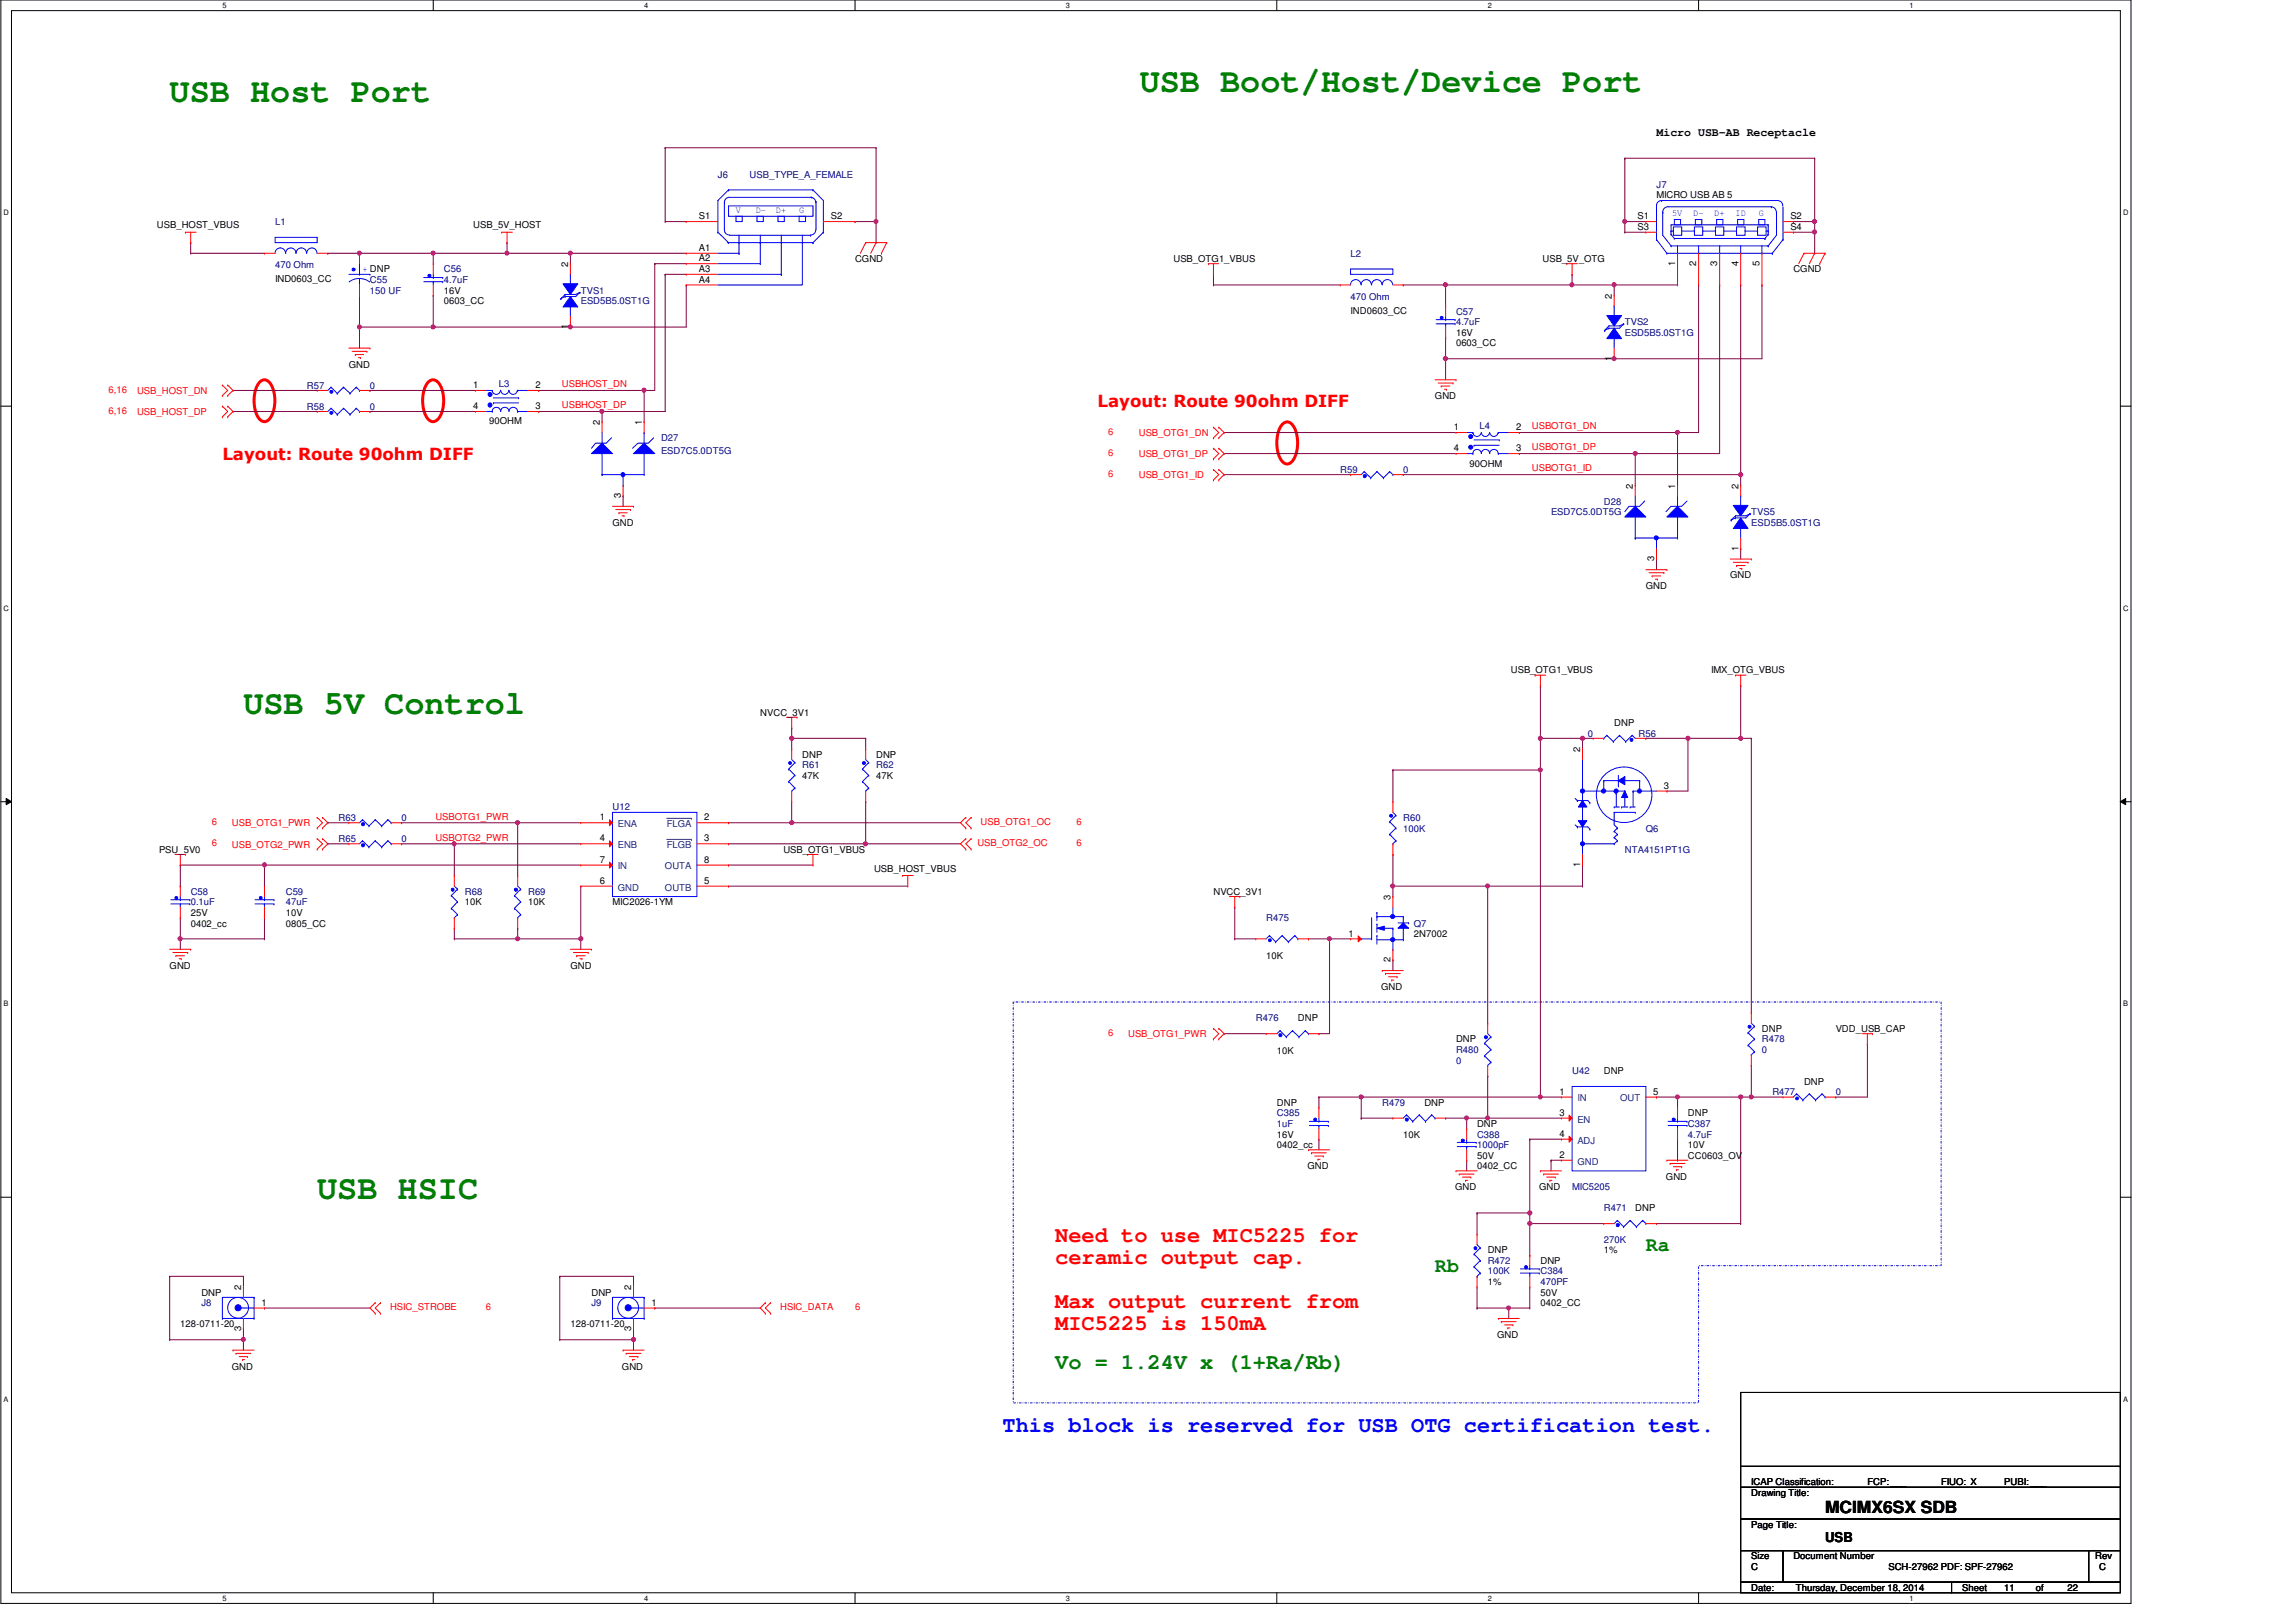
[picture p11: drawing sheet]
<svg xmlns="http://www.w3.org/2000/svg" width="420mm" height="297mm" viewBox="0 0 420 297" stroke-linecap="round" stroke-linejoin="round" font-family="sans-serif">
<defs><g id="words">
<g font-size="6.1" fill="#008000">
<text x="208.6" y="16.8">USB Boot/Host/Device Port</text>
<text x="31.1" y="18.7">USB Host Port</text>
<text x="44.6" y="130.6">USB 5V Control</text>
<text x="58.1" y="219.5">USB HSIC</text>
</g>
<g font-size="4" fill="#f00">
<text x="193.2" y="227.3">Need to use MIC5225 for</text>
<text x="193.2" y="231.4">ceramic output cap.</text>
<text x="193.2" y="239.4">Max output current from</text>
<text x="193.2" y="243.4">MIC5225 is 150mA</text>
</g>
<text font-size="4" fill="#008000" x="193.2" y="250.5">Vo = 1.24V x (1+Ra/Rb)</text>
<text font-size="4" fill="#00f" x="183.5" y="262.1">This block is reserved for USB OTG certification test.</text>
<g font-size="3.6" fill="#008000">
<text x="262.7" y="232.7">Rb</text>
<text x="301.3" y="228.9">Ra</text>
</g>
<g font-size="3" fill="#f00">
<text x="200.9" y="74.5">Layout: Route 90ohm DIFF</text>
<text x="40.7" y="84.2">Layout: Route 90ohm DIFF</text>
</g>
<text font-size="3" x="334.1" y="277">MCIMX6SX SDB</text>
<text font-size="2.5" x="334.1" y="282.2">USB</text>
<text font-size="2.1" x="303.3" y="24.9">Micro USB-AB Receptacle</text>
<g font-size="1.7" fill="#000080">
<text x="131.4" y="32.5">J6</text>
<text x="137.2" y="32.5">USB_TYPE_A_FEMALE</text>
<text x="303.3" y="34.5">J7</text>
<text x="50.4" y="41.2">L1</text>
<text x="247.3" y="47">L2</text>
<text x="50.4" y="49.1">470 Ohm</text>
<text x="67.7" y="51.8">C55</text>
<text x="67.7" y="53.8">150 UF</text>
<text x="81.3" y="49.9">C56</text>
<text x="81.3" y="51.8">4.7uF</text>
<text x="106.3" y="53.8">TVS1</text>
<text x="106.3" y="55.7">ESD5B5.0ST1G</text>
<text x="247.3" y="54.9">470 Ohm</text>
<text x="266.6" y="57.6">C57</text>
<text x="266.6" y="59.5">4.7uF</text>
<text x="297.5" y="59.5">TVS2</text>
<text x="297.5" y="61.5">ESD5B5.0ST1G</text>
<text x="56.2" y="71.1">R57</text>
<text x="67.7" y="71.1">0</text>
<text x="91.3" y="70.7">L3</text>
<text x="56.2" y="75">R58</text>
<text x="67.7" y="75">0</text>
<text x="121" y="80.8">D27</text>
<text x="121" y="83.1">ESD7C5.0DT5G</text>
<text x="270.8" y="78.4">L4</text>
<text x="245.4" y="86.6">R59</text>
<text x="256.9" y="86.6">0</text>
<text x="284" y="94.3">ESD7C5.0DT5G</text>
<text x="293.6" y="92.4">D28</text>
<text x="320.6" y="94.3">TVS5</text>
<text x="320.6" y="96.2">ESD5B5.0ST1G</text>
<text x="290.7" y="134.8">0</text>
<text x="300" y="134.8">R56</text>
<text x="146.9" y="140.6">R61</text>
<text x="160.4" y="140.6">R62</text>
<text x="112.1" y="148.3">U12</text>
<text x="62" y="150.3">R63</text>
<text x="62" y="154.1">R65</text>
<text x="73.5" y="150.3">0</text>
<text x="73.5" y="154.1">0</text>
<text x="256.9" y="150.3">R60</text>
<text x="256.9" y="152.2">100K</text>
<text x="301.3" y="152.2">Q6</text>
<text x="297.5" y="156">NTA4151PT1G</text>
<text x="34.9" y="163.8">C58</text>
<text x="34.9" y="165.7">0.1uF</text>
<text x="52.3" y="163.8">C59</text>
<text x="52.3" y="165.7">47uF</text>
<text x="85.1" y="163.8">R68</text>
<text x="96.7" y="163.8">R69</text>
<text x="231.8" y="168.6">R475</text>
<text x="258.9" y="169.6">Q7</text>
<text x="229.9" y="186.9">R476</text>
<text x="322.6" y="190.8">R478</text>
<text x="266.6" y="192.7">R480</text>
<text x="266.6" y="194.6">0</text>
<text x="287.8" y="196.6">U42</text>
<text x="322.6" y="192.7">0</text>
<text x="253.1" y="202.4">R479</text>
<text x="324.5" y="200.4">R477</text>
<text x="336.1" y="200.4">0</text>
<text x="233.8" y="204.3">C385</text>
<text x="233.8" y="206.2">1uF</text>
<text x="270.4" y="208.2">C388</text>
<text x="309" y="206.2">C387</text>
<text x="309" y="208.2">4.7uF</text>
<text x="270.4" y="210.1">1000pF</text>
<text x="287.8" y="217.8">MIC5205</text>
<text x="293.6" y="221.7">R471</text>
<text x="293.6" y="227.5">270K</text>
<text x="272.4" y="231.4">R472</text>
<text x="272.4" y="233.3">100K</text>
<text x="282" y="233.3">C384</text>
<text x="36.9" y="239.1">J8</text>
<text x="108.3" y="239.1">J9</text>
<text x="282" y="235.2">470PF</text>
</g>
<g font-size="1.7">
<text x="28.7" y="41.8">USB_HOST_VBUS</text>
<text x="86.6" y="41.8">USB_5V_HOST</text>
<text x="128" y="40.1">S1</text>
<text x="152.1" y="40.1">S2</text>
<text x="299.8" y="40.1">S1</text>
<text x="303.3" y="36.2">MICRO USB AB 5</text>
<text x="327.8" y="40.1">S2</text>
<text x="128" y="45.9">A1</text>
<text x="128" y="47.8">A2</text>
<text x="156.5" y="48">CGND</text>
<text x="214.8" y="48">USB_OTG1_VBUS</text>
<text x="282.4" y="48">USB_5V_OTG</text>
<text x="299.8" y="42.1">S3</text>
<text x="327.8" y="42.1">S4</text>
<text x="50.4" y="51.6">IND0603_CC</text>
<text x="81.3" y="53.8">16V</text>
<text x="104" y="48.9" transform="rotate(-90 104 48.9)">2</text>
<text x="128" y="49.8">A3</text>
<text x="128" y="51.7">A4</text>
<text x="306.7" y="48.7" transform="rotate(-90 306.7 48.7)">1</text>
<text x="310.5" y="48.7" transform="rotate(-90 310.5 48.7)">2</text>
<text x="314.4" y="48.7" transform="rotate(-90 314.4 48.7)">3</text>
<text x="318.3" y="48.7" transform="rotate(-90 318.3 48.7)">4</text>
<text x="322.1" y="48.7" transform="rotate(-90 322.1 48.7)">5</text>
<text x="328.3" y="49.9">CGND</text>
<text x="81.3" y="55.7">0603_CC</text>
<text x="247.3" y="57.4">IND0603_CC</text>
<text x="295.1" y="54.7" transform="rotate(-90 295.1 54.7)">2</text>
<text x="104" y="60.2" transform="rotate(-90 104 60.2)">1</text>
<text x="266.6" y="61.5">16V</text>
<text x="266.6" y="63.4">0603_CC</text>
<text x="63.9" y="67.3">GND</text>
<text x="86.6" y="71">1</text>
<text x="98" y="71">2</text>
<text x="295.1" y="66" transform="rotate(-90 295.1 66)">1</text>
<text x="86.6" y="74.9">4</text>
<text x="89.6" y="77.7">90OHM</text>
<text x="98" y="74.9">3</text>
<text x="109.8" y="77.8" transform="rotate(-90 109.8 77.8)">2</text>
<text x="117.5" y="77.8" transform="rotate(-90 117.5 77.8)">1</text>
<text x="262.7" y="73.1">GND</text>
<text x="266.2" y="78.7">1</text>
<text x="266.2" y="82.6">4</text>
<text x="277.6" y="78.7">2</text>
<text x="277.6" y="82.6">3</text>
<text x="269.1" y="85.4">90OHM</text>
<text x="298.9" y="89.4" transform="rotate(-90 298.9 89.4)">2</text>
<text x="306.7" y="89.4" transform="rotate(-90 306.7 89.4)">1</text>
<text x="318.3" y="89.4" transform="rotate(-90 318.3 89.4)">2</text>
<text x="113.7" y="91.1" transform="rotate(-90 113.7 91.1)">3</text>
<text x="112.1" y="96.2">GND</text>
<text x="318.3" y="100.8" transform="rotate(-90 318.3 100.8)">1</text>
<text x="301.3" y="107.8">GND</text>
<text x="302.8" y="102.7" transform="rotate(-90 302.8 102.7)">3</text>
<text x="316.8" y="105.9">GND</text>
<text x="276.6" y="123.2">USB_OTG1_VBUS</text>
<text x="313.3" y="123.2">IMX_OTG_VBUS</text>
<text x="139.2" y="131">NVCC_3V1</text>
<text x="289.3" y="137.7" transform="rotate(-90 289.3 137.7)">2</text>
<text x="295.5" y="132.9">DNP</text>
<text x="146.9" y="142.5">47K</text>
<text x="146.9" y="138.7">DNP</text>
<text x="160.4" y="142.5">47K</text>
<text x="160.4" y="138.7">DNP</text>
<text x="304.6" y="144.4">3</text>
<text x="109.8" y="150.2">1</text>
<text x="109.8" y="154">4</text>
<text x="128.9" y="150.2">2</text>
<text x="128.9" y="154">3</text>
<text x="29.1" y="156">PSU_5V0</text>
<text x="109.8" y="161.8">6</text>
<text x="109.8" y="157.9">7</text>
<text x="128.9" y="161.8">5</text>
<text x="128.9" y="157.9">8</text>
<text x="143.4" y="156">USB_OTG1_VBUS</text>
<text x="160" y="159.5">USB_HOST_VBUS</text>
<text x="289.3" y="158.7" transform="rotate(-90 289.3 158.7)">1</text>
<text x="34.9" y="167.6">25V</text>
<text x="52.3" y="167.6">10V</text>
<text x="85.1" y="165.7">10K</text>
<text x="96.7" y="165.7">10K</text>
<text x="112.1" y="165.7">MIC2026-1YM</text>
<text x="222.2" y="163.8">NVCC_3V1</text>
<text x="254.6" y="164.7" transform="rotate(-90 254.6 164.7)">3</text>
<text x="34.9" y="169.6">0402_cc</text>
<text x="52.3" y="169.6">0805_CC</text>
<text x="246.9" y="171.4">1</text>
<text x="258.9" y="171.5">2N7002</text>
<text x="31.1" y="177.3">GND</text>
<text x="104.4" y="177.3">GND</text>
<text x="231.8" y="175.6">10K</text>
<text x="254.6" y="176.1" transform="rotate(-90 254.6 176.1)">2</text>
<text x="252.8" y="181.1">GND</text>
<text x="237.6" y="186.9">DNP</text>
<text x="266.6" y="190.8">DNP</text>
<text x="322.6" y="188.9">DNP</text>
<text x="336.1" y="188.9">VDD_USB_CAP</text>
<text x="233.8" y="192.9">10K</text>
<text x="293.6" y="196.6">DNP</text>
<text x="233.8" y="202.4">DNP</text>
<text x="260.8" y="202.4">DNP</text>
<text x="285.5" y="200.4">1</text>
<text x="302.7" y="200.4">5</text>
<text x="330.3" y="198.5">DNP</text>
<text x="233.8" y="208.2">16V</text>
<text x="256.9" y="208.4">10K</text>
<text x="270.4" y="206.2">DNP</text>
<text x="285.5" y="208.1">4</text>
<text x="285.5" y="204.2">3</text>
<text x="309" y="204.3">DNP</text>
<text x="233.8" y="210.1">0402_cc</text>
<text x="239.3" y="214">GND</text>
<text x="270.4" y="214">0402_CC</text>
<text x="270.4" y="212">50V</text>
<text x="285.5" y="211.9">2</text>
<text x="305" y="215.9">GND</text>
<text x="309" y="212">CC0603_OV</text>
<text x="309" y="210.1">10V</text>
<text x="266.4" y="217.8">GND</text>
<text x="281.8" y="217.8">GND</text>
<text x="299.4" y="221.7">DNP</text>
<text x="272.4" y="229.4">DNP</text>
<text x="282" y="231.4">DNP</text>
<text x="293.6" y="229.4">1%</text>
<text x="36.9" y="237.2">DNP</text>
<text x="44.1" y="236.1" transform="rotate(-90 44.1 236.1)">2</text>
<text x="47.9" y="239">1</text>
<text x="108.3" y="237.2">DNP</text>
<text x="115.6" y="236.1" transform="rotate(-90 115.6 236.1)">2</text>
<text x="119.3" y="239">1</text>
<text x="272.4" y="235.2">1%</text>
<text x="282" y="237.2">50V</text>
<text x="282" y="239.1">0402_CC</text>
<text x="33" y="242.9">128-0711-20</text>
<text x="44.1" y="243.6" transform="rotate(-90 44.1 243.6)">3</text>
<text x="104.4" y="242.9">128-0711-20</text>
<text x="115.6" y="243.6" transform="rotate(-90 115.6 243.6)">3</text>
<text x="274.1" y="244.9">GND</text>
<text x="42.4" y="250.7">GND</text>
<text x="113.9" y="250.7">GND</text>
<text x="320.6" y="273.8">Drawing Title:</text>
<text x="320.6" y="271.9">ICAP Classification:</text>
<text x="341.9" y="271.9">FCP:___</text>
<text x="355.4" y="271.9">FIUO: X</text>
<text x="366.9" y="271.9">PUBI: ___</text>
<text x="320.6" y="279.6">Page Title:</text>
<text x="320.6" y="285.4">Size</text>
<text x="320.6" y="287.3">C</text>
<text x="328.3" y="285.4">Document Number</text>
<text x="345.7" y="287.3">SCH-27962 PDF: SPF-27962</text>
<text x="383.6" y="285.4">Rev</text>
<text x="384.3" y="287.3">C</text>
<text x="320.6" y="291.2">Date:</text>
<text x="328.7" y="291.2">Thursday, December 18, 2014</text>
<text x="359.2" y="291.2">Sheet</text>
<text x="366.9" y="291.2">11</text>
<text x="372.7" y="291.2">of</text>
<text x="378.5" y="291.2">22</text>
</g>
<g font-size="1.7" fill="#00f">
<text x="134.7" y="39.1">V</text>
<text x="138.4" y="39.1">D-</text>
<text x="142.1" y="39.1">D+</text>
<text x="146.3" y="39.1">G</text>
<text x="306.1" y="39.5">5V</text>
<text x="310" y="39.5">D-</text>
<text x="313.8" y="39.5">D+</text>
<text x="317.7" y="39.5">ID</text>
<text x="322" y="39.5">G</text>
<text x="66.4" y="49.9">+ DNP</text>
</g>
<g font-size="1.7" fill="#f00">
<text x="19.9" y="71.9">6,16</text>
<text x="102.9" y="70.9">USBHOST_DN</text>
<text x="19.9" y="75.7">6,16</text>
<text x="25.1" y="72.1">USB_HOST_DN</text>
<text x="25.1" y="75.9">USB_HOST_DP</text>
<text x="102.9" y="74.7">USBHOST_DP</text>
<text x="202.8" y="79.6">6</text>
<text x="202.8" y="83.5">6</text>
<text x="208.5" y="79.8">USB_OTG1_DN</text>
<text x="208.5" y="83.7">USB_OTG1_DP</text>
<text x="280.4" y="78.6">USBOTG1_DN</text>
<text x="280.4" y="82.4">USBOTG1_DP</text>
<text x="202.8" y="87.3">6</text>
<text x="208.5" y="87.5">USB_OTG1_ID</text>
<text x="280.4" y="86.3">USBOTG1_ID</text>
<text x="79.7" y="150">USBOTG1_PWR</text>
<text x="38.8" y="151">6</text>
<text x="38.8" y="154.9">6</text>
<text x="42.4" y="151.2">USB_OTG1_PWR</text>
<text x="42.4" y="155.1">USB_OTG2_PWR</text>
<text x="79.7" y="153.8">USBOTG2_PWR</text>
<text x="178.9" y="154.9">USB_OTG2_OC</text>
<text x="179.5" y="151">USB_OTG1_OC</text>
<text x="197.1" y="154.9">6</text>
<text x="197.1" y="151">6</text>
<text x="202.8" y="189.7">6</text>
<text x="206.5" y="189.8">USB_OTG1_PWR</text>
<text x="71.4" y="239.8">HSIC_STROBE</text>
<text x="89" y="239.8">6</text>
<text x="142.8" y="239.8">HSIC_DATA</text>
<text x="156.5" y="239.8">6</text>
</g>
<g font-size="1.7" fill="#004080">
<text x="113.1" y="151.4">ENA</text>
<text x="113.1" y="155.2">ENB</text>
<text x="122.1" y="151.4">FLGA</text>
<text x="122.1" y="155.2">FLGB</text>
<text x="113.1" y="159.1">IN</text>
<text x="121.7" y="159.1">OUTA</text>
<text x="113.1" y="163">GND</text>
<text x="121.7" y="163">OUTB</text>
<text x="288.8" y="201.6">IN</text>
<text x="296.6" y="201.6">OUT</text>
<text x="288.8" y="209.3">ADJ</text>
<text x="288.8" y="205.4">EN</text>
<text x="288.8" y="213.1">GND</text>
</g>
<g font-size="1.4">
<text x="40.7" y="1.4">5</text>
<text x="117.9" y="1.4">4</text>
<text x="195.1" y="1.4">3</text>
<text x="272.4" y="1.4">2</text>
<text x="349.6" y="1.4">1</text>
<text x=".7" y="39.4">D</text>
<text x="388.7" y="39.4">D</text>
<text x=".7" y="111.8">C</text>
<text x="388.7" y="111.8">C</text>
<text x=".7" y="184.1">B</text>
<text x="388.7" y="184.1">B</text>
<text x=".7" y="256.5">A</text>
<text x="388.7" y="256.5">A</text>
<text x="40.7" y="292.9">5</text>
<text x="117.9" y="292.9">4</text>
<text x="195.1" y="292.9">3</text>
<text x="272.4" y="292.9">2</text>
<text x="349.6" y="292.9">1</text>
</g>
</g></defs>
<path d="M.2 0h389.9v293.5h-389.9zM2.1 1.9h386.1v289.6h-386.1z" fill="none" stroke="#000" stroke-width=".18"/>
<g fill="#fff">
<path d="M40.7 .2h.8v1.5h-.8z"/>
<path d="M40.7 291.7h.8v1.5h-.8z"/>
</g>
<path d="M79.3 0v1.9M79.3 291.5v2" fill="none" stroke="#000" stroke-width=".18"/>
<g fill="#fff">
<path d="M117.9 .2h.8v1.5h-.8z"/>
<path d="M117.9 291.7h.8v1.5h-.8z"/>
</g>
<path d="M156.5 0v1.9M156.5 291.5v2" fill="none" stroke="#000" stroke-width=".18"/>
<g fill="#fff">
<path d="M195.1 .2h.8v1.5h-.8z"/>
<path d="M195.1 291.7h.8v1.5h-.8z"/>
</g>
<path d="M233.8 0v1.9M233.8 291.5v2" fill="none" stroke="#000" stroke-width=".18"/>
<g fill="#fff">
<path d="M272.4 .2h.7v1.5h-.7z"/>
<path d="M272.4 291.7h.7v1.5h-.7z"/>
</g>
<path d="M311 0v1.9M311 291.5v2" fill="none" stroke="#000" stroke-width=".18"/>
<g fill="#fff">
<path d="M349.6 .2h.7v1.5h-.7z"/>
<path d="M349.6 291.7h.7v1.5h-.7z"/>
<path d="M.7 38.1h.9v1.6h-.9z"/>
<path d="M388.7 38.1h1v1.6h-1z"/>
<path d="M.7 110.5h.9v1.6h-.9z"/>
<path d="M388.7 110.5h1v1.6h-1z"/>
</g>
<path d="M.2 74.3h1.9M388.2 74.3h1.9" fill="none" stroke="#000" stroke-width=".18"/>
<g fill="#fff">
<path d="M.7 182.9h.9v1.5h-.9z"/>
<path d="M388.7 182.9h.9v1.5h-.9z"/>
</g>
<path d="M.2 146.7h1.9M1.1 146.1l1 .6-1 .6zM388.2 146.7l1-.6v1.2zM388.2 146.7h1.9" fill="none" stroke="#000" stroke-width=".18"/>
<path d="M1.1 146.1l1 .6-1 .6zM388.2 146.7l1-.6v1.2z" fill="#000"/>
<g fill="#fff">
<path d="M.7 255.3h.9v1.5h-.9z"/>
<path d="M388.7 255.3h.9v1.5h-.9z"/>
</g>
<path d="M.2 219.1h1.9M388.2 219.1h1.9" fill="none" stroke="#000" stroke-width=".18"/>
<path d="M47.6 69.9a1.19 1.19 0 0 1 2 .4 6.2 6.2 0 0 1-.4 6.5 1.18 1.18 0 0 1-2-.5 6.3 6.3 0 0 1 .4-6.4zM78.4 69.9a1.22 1.22 0 0 1 2.1 .4 6.2 6.2 0 0 1-.4 6.5 1.2 1.2 0 0 1-2-.5 6.3 6.3 0 0 1 .3-6.4zM234.8 77.6a1.19 1.19 0 0 1 2 .5 6.3 6.3 0 0 1-.3 6.4 1.18 1.18 0 0 1-2-.4 6.4 6.4 0 0 1 .3-6.5z" fill="none" stroke="#f00" stroke-width=".55"/>
<path d="M185.5 183.4v73.4h125.5v-25.2h44.4v-48.2h-169.9" fill="none" stroke="#00f" stroke-width=".18" stroke-dasharray=".3 .3 0 .3"/>
<g fill="none" stroke="#800040" stroke-width=".18">
<path d="M34.9 44.4h.1M34.9 44.4v2M222.2 50.2h.1M222.2 50.2v2M42.7 71.5h.1M42.7 75.3h.1M42.7 71.5h15.4M42.7 75.3h15.4M67.7 71.5h.1M67.7 75.3h.1M67.7 71.5h19.3M67.7 75.3h19.3"/>
<path d="M282 125.5h.1M282 125.5v9.6"/>
</g>
<circle cx="282" cy="135.1" r=".38" fill="#f0f"/>
<circle cx="282" cy="135.1" r=".38" fill="none" stroke="#f0f" stroke-width=".18"/>
<path d="M79.3 59.9h.1M79.3 59.9h25.1M125.6 52.2h.1M125.6 52.2v7.7" fill="none" stroke="#800040" stroke-width=".18"/>
<circle cx="104.4" cy="59.8" r=".37" fill="#f0f"/>
<circle cx="104.4" cy="59.8" r=".37" fill="none" stroke="#f0f" stroke-width=".18"/>
<circle cx="79.3" cy="59.8" r=".37" fill="#f0f"/>
<circle cx="79.3" cy="59.8" r=".37" fill="none" stroke="#f0f" stroke-width=".18"/>
<path d="M287.8 52.2h.1M287.8 52.2h7.7" fill="none" stroke="#800040" stroke-width=".18"/>
<circle cx="295.5" cy="52.1" r=".38" fill="#f0f"/>
<circle cx="295.5" cy="52.1" r=".38" fill="none" stroke="#f0f" stroke-width=".18"/>
<circle cx="287.8" cy="52.1" r=".38" fill="#f0f"/>
<circle cx="287.8" cy="52.1" r=".38" fill="none" stroke="#f0f" stroke-width=".18"/>
<path d="M318.7 52.2h.1M318.7 52.2v34.7" fill="none" stroke="#800040" stroke-width=".18"/>
<circle cx="318.7" cy="86.9" r=".38" fill="#f0f"/>
<circle cx="318.7" cy="86.9" r=".38" fill="none" stroke="#f0f" stroke-width=".18"/>
<path d="M264.7 65.7h.1M264.7 65.7v3.8M264.7 65.7h30.8" fill="none" stroke="#800040" stroke-width=".18"/>
<circle cx="295.5" cy="65.6" r=".37" fill="#f0f"/>
<circle cx="295.5" cy="65.6" r=".37" fill="none" stroke="#f0f" stroke-width=".18"/>
<circle cx="264.6" cy="65.6" r=".37" fill="#f0f"/>
<circle cx="264.6" cy="65.6" r=".37" fill="none" stroke="#f0f" stroke-width=".18"/>
<g fill="none" stroke="#800040" stroke-width=".18">
<path d="M311 52.2h.1M311 52.2v27M314.8 52.2h.1M314.8 52.2v30.8M322.6 52.2h.1M322.6 52.2v13.5M98.6 71.5h.1M98.6 75.3h.1M98.6 71.5h19.3M98.6 75.3h11.6M224.1 86.9h.1M224.1 86.9h23.2"/>
<path d="M144.9 150.6h.1M144.9 150.6h30.9M158.5 154.4h.1M158.5 154.4h17.3"/>
</g>
<circle cx="110.2" cy="75.3" r=".37" fill="#f0f"/>
<circle cx="110.2" cy="75.3" r=".37" fill="none" stroke="#f0f" stroke-width=".18"/>
<path d="M224.1 79.2h.1M224.1 79.2h42.5M278.2 79.2h.1M278.2 79.2h28.9M224.1 83h.1M224.1 83h42.5" fill="none" stroke="#800040" stroke-width=".18"/>
<circle cx="307.1" cy="79.1" r=".37" fill="#f0f"/>
<circle cx="307.1" cy="79.1" r=".37" fill="none" stroke="#f0f" stroke-width=".18"/>
<path d="M278.2 83h.1M278.2 83h21.2" fill="none" stroke="#800040" stroke-width=".18"/>
<circle cx="299.4" cy="83" r=".37" fill="#f0f"/>
<circle cx="299.4" cy="83" r=".37" fill="none" stroke="#f0f" stroke-width=".18"/>
<path d="M160.4 27.1h.1M160.4 27.1v13.5" fill="none" stroke="#800040" stroke-width=".18"/>
<circle cx="160.4" cy="40.5" r=".37" fill="#f0f"/>
<circle cx="160.4" cy="40.5" r=".37" fill="none" stroke="#f0f" stroke-width=".18"/>
<path d="M65.8 59.9h.1M65.8 46.4h.1M65.8 59.9v3.8M65.8 59.9h13.5M65.8 46.4h13.5M264.7 52.2h.1M264.7 52.2v3.8M264.7 61.8h.1M264.7 61.8v3.9" fill="none" stroke="#800040" stroke-width=".18"/>
<circle cx="79.3" cy="46.3" r=".37" fill="#f0f"/>
<circle cx="79.3" cy="46.3" r=".37" fill="none" stroke="#f0f" stroke-width=".18"/>
<circle cx="65.8" cy="46.3" r=".37" fill="#f0f"/>
<circle cx="65.8" cy="46.3" r=".37" fill="none" stroke="#f0f" stroke-width=".18"/>
<g fill="none" stroke="#800040" stroke-width=".18">
<path d="M121.8 27.1h.1M121.8 27.1v13.5M121.8 27.1h38.6M119.9 48.3h.1M119.9 48.3v23.2M119.9 48.3h5.7M121.8 50.2h.1M121.8 40.6h.1M121.8 40.6h3.8M121.8 50.2v25.1M121.8 50.2h3.8M156.5 40.6h.1"/>
<path d="M156.5 40.6h3.9M48.4 158.3h.1M48.4 158.3h57.9M133.4 154.4h.1M133.4 154.4h25.1"/>
</g>
<circle cx="48.4" cy="158.3" r=".38" fill="#f0f"/>
<circle cx="48.4" cy="158.3" r=".38" fill="none" stroke="#f0f" stroke-width=".18"/>
<path d="M144.9 135.1h.1M144.9 135.1h13.6" fill="none" stroke="#800040" stroke-width=".18"/>
<circle cx="144.9" cy="135.1" r=".38" fill="#f0f"/>
<circle cx="144.9" cy="135.1" r=".38" fill="none" stroke="#f0f" stroke-width=".18"/>
<path d="M144.9 150.6h.1M144.9 146.7v3.9" fill="none" stroke="#800040" stroke-width=".18"/>
<circle cx="144.9" cy="150.6" r=".37" fill="#f0f"/>
<circle cx="144.9" cy="150.6" r=".37" fill="none" stroke="#f0f" stroke-width=".18"/>
<path d="M144.9 135.1h.1M144.9 135.1v2M158.5 146.7h.1M158.5 146.7v7.7" fill="none" stroke="#800040" stroke-width=".18"/>
<circle cx="158.4" cy="154.4" r=".38" fill="#f0f"/>
<circle cx="158.4" cy="154.4" r=".38" fill="none" stroke="#f0f" stroke-width=".18"/>
<path d="M33 158.3v3.9M83.2 154.4h.1M83.2 154.4v5.8M133.4 150.6h.1M133.4 150.6h11.5M33 171.8h.1M33 162.2h.1M33 168v5.7M33 171.8h15.4" fill="none" stroke="#800040" stroke-width=".18"/>
<circle cx="33" cy="171.8" r=".37" fill="#f0f"/>
<circle cx="33" cy="171.8" r=".37" fill="none" stroke="#f0f" stroke-width=".18"/>
<g fill="none" stroke="#800040" stroke-width=".18">
<path d="M158.5 135.1h.1M158.5 135.1v2M33 158.3h.1M33 158.3h15.4v3.9M94.8 150.6h.1M94.8 150.6v9.6M48.4 171.8h.1M48.4 162.2h.1M48.4 168v3.8M94.8 171.8h.1M94.8 171.8h11.5M106.3 171.8h.1"/>
<path d="M106.3 162.2h.1M106.3 162.2v11.5"/>
</g>
<circle cx="106.3" cy="171.8" r=".37" fill="#f0f"/>
<circle cx="106.3" cy="171.8" r=".37" fill="none" stroke="#f0f" stroke-width=".18"/>
<circle cx="94.7" cy="171.8" r=".37" fill="#f0f"/>
<circle cx="94.7" cy="171.8" r=".37" fill="none" stroke="#f0f" stroke-width=".18"/>
<path d="M83.2 154.4h.1M83.2 154.4h23.1" fill="none" stroke="#800040" stroke-width=".18"/>
<circle cx="83.1" cy="154.4" r=".38" fill="#f0f"/>
<circle cx="83.1" cy="154.4" r=".38" fill="none" stroke="#f0f" stroke-width=".18"/>
<path d="M65.8 54.1h.1M65.8 54.1v5.8M79.3 54.1h.1M79.3 54.1v5.8M73.5 150.6h.1M73.5 150.6h21.3" fill="none" stroke="#800040" stroke-width=".18"/>
<circle cx="65.8" cy="59.8" r=".37" fill="#f0f"/>
<circle cx="65.8" cy="59.8" r=".37" fill="none" stroke="#f0f" stroke-width=".18"/>
<g fill="none" stroke="#800040" stroke-width=".18">
<path d="M79.3 46.4h.1M79.3 46.4h13.5M264.7 52.2h.1M264.7 52.2h23.1M256.9 86.9h.1M256.9 86.9h61.8M144.9 133.2h.1M144.9 133.2v1.9M60 150.6h.1M60 154.4h.1M60 150.6h3.9M60 154.4h3.9"/>
<path d="M73.5 154.4h.1M73.5 154.4h9.7M83.2 171.8h.1M83.2 169.9h.1M83.2 169.9v1.9M94.8 169.9h.1M94.8 169.9v1.9h-11.6"/>
</g>
<circle cx="264.6" cy="52.1" r=".38" fill="#f0f"/>
<circle cx="264.6" cy="52.1" r=".38" fill="none" stroke="#f0f" stroke-width=".18"/>
<path d="M94.8 150.6h.1M94.8 150.6h11.5" fill="none" stroke="#800040" stroke-width=".18"/>
<circle cx="94.7" cy="150.6" r=".37" fill="#f0f"/>
<circle cx="94.7" cy="150.6" r=".37" fill="none" stroke="#f0f" stroke-width=".18"/>
<path d="M44.6 245.2h.1M44.6 245.2v1.9" fill="none" stroke="#800040" stroke-width=".18"/>
<circle cx="44.5" cy="245.1" r=".38" fill="#f0f"/>
<circle cx="44.5" cy="245.1" r=".38" fill="none" stroke="#f0f" stroke-width=".18"/>
<g fill="none" stroke="#800040" stroke-width=".18">
<path d="M31.1 233.6h.1M31.1 233.6h13.5M31.1 233.6v11.6M44.6 233.6h.1M44.6 233.6v1.9M102.5 233.6h.1M102.5 233.6h13.5M102.5 233.6v11.6M116 233.6h.1M116 233.6v1.9M31.1 245.2h.1M44.6 243.2h.1"/>
<path d="M44.6 243.2v2h-13.5M102.5 245.2h.1M102.5 245.2h13.5M116 245.2h.1M116 245.2v1.9"/>
</g>
<circle cx="116" cy="245.1" r=".38" fill="#f0f"/>
<circle cx="116" cy="245.1" r=".38" fill="none" stroke="#f0f" stroke-width=".18"/>
<g fill="none" stroke="#800040" stroke-width=".18">
<path d="M297.5 29h.1M297.5 29v11.6M160.4 40.6h.1M160.4 40.6v3.8M297.5 42.5h.1M297.5 42.5h3.8M133.4 158.3h.1M133.4 158.3h15.4M133.4 162.2h.1M133.4 162.2h32.8M255 175.7h.1M255 175.7v1.9"/>
<path d="M48.4 239.4h.1M48.4 239.4h19.3M119.9 239.4h.1M119.9 239.4h19.3M116 243.2h.1M116 243.2v2"/>
</g>
<circle cx="297.4" cy="40.5" r=".37" fill="#f0f"/>
<circle cx="297.4" cy="40.5" r=".37" fill="none" stroke="#f0f" stroke-width=".18"/>
<path d="M297.5 29h.1M297.5 29h34.7M332.2 29h.1M332.2 29v11.6" fill="none" stroke="#800040" stroke-width=".18"/>
<circle cx="332.2" cy="40.5" r=".37" fill="#f0f"/>
<circle cx="332.2" cy="40.5" r=".37" fill="none" stroke="#f0f" stroke-width=".18"/>
<path d="M297.5 40.6h.1M297.5 40.6h3.8M297.5 40.6v1.9M328.3 42.5h.1M328.3 40.6h.1M328.3 40.6h3.9M332.2 40.6h.1M332.2 40.6v1.9h-3.9" fill="none" stroke="#800040" stroke-width=".18"/>
<circle cx="332.2" cy="42.5" r=".38" fill="#f0f"/>
<circle cx="332.2" cy="42.5" r=".38" fill="none" stroke="#f0f" stroke-width=".18"/>
<path d="M92.8 46.4h.1M92.8 46.4h11.6M104.4 59.9h.1M104.4 59.9h21.2M332.2 42.5h.1M332.2 42.5v3.9" fill="none" stroke="#800040" stroke-width=".18"/>
<circle cx="104.4" cy="46.3" r=".37" fill="#f0f"/>
<circle cx="104.4" cy="46.3" r=".37" fill="none" stroke="#f0f" stroke-width=".18"/>
<circle cx="92.8" cy="46.3" r=".37" fill="#f0f"/>
<circle cx="92.8" cy="46.3" r=".37" fill="none" stroke="#f0f" stroke-width=".18"/>
<g fill="none" stroke="#800040" stroke-width=".18">
<path d="M34.9 46.4h.1M34.9 46.4h13.5M60 46.4h.1M60 46.4h5.8M79.3 46.4h.1M79.3 46.4v1.9M92.8 44.4h.1M92.8 44.4v2M104.4 46.4h.1M104.4 46.4v1.9M104.4 46.4h21.2M222.2 52.2h.1"/>
<path d="M222.2 52.2h23.2M256.9 52.2h.1M256.9 52.2h7.8M287.8 50.2h.1M287.8 50.2v2M295.5 52.2h.1M295.5 52.2v1.9M295.5 52.2h11.6M110.2 75.3h.1M110.2 75.3v1.9M110.2 75.3h11.6M117.9 71.5h.1"/>
<path d="M117.9 71.5v5.7M295.5 65.7h.1M295.5 65.7h27.1M114.1 90.8h.1M114.1 90.8v1.9M318.7 86.9h.1M318.7 86.9v1.9M318.7 100.4h.1M318.7 100.4v1.9"/>
</g>
<circle cx="117.9" cy="71.4" r=".38" fill="#f0f"/>
<circle cx="117.9" cy="71.4" r=".38" fill="none" stroke="#f0f" stroke-width=".18"/>
<g fill="none" stroke="#800040" stroke-width=".18">
<path d="M117.9 71.5h.1M117.9 71.5h2M307.1 79.2h.1M307.1 79.2v9.6M307.1 79.2h3.9M299.4 83h.1M299.4 83v5.8M299.4 83h15.4M303.3 102.3h.1M303.3 102.3v2M255 156.4h.1M255 156.4v5.8"/>
<path d="M226 166h.1M226 171.8h.1M226 166v5.8M226 171.8h3.9M224.1 189.2h.1M224.1 189.2h7.7M280.1 208.5h.1M280.1 208.5v13.5M284 212.3h.1M284 212.3h1.9M284 212.3v2"/>
</g>
<circle cx="280.1" cy="222" r=".38" fill="#f0f"/>
<circle cx="280.1" cy="222" r=".38" fill="none" stroke="#f0f" stroke-width=".18"/>
<path d="M270.4 239.4h.1M270.4 239.4h5.8M276.2 239.4h.1M276.2 239.4v1.9M280.1 239.4h.1M280.1 235.5v3.9" fill="none" stroke="#800040" stroke-width=".18"/>
<circle cx="276.2" cy="239.4" r=".37" fill="#f0f"/>
<circle cx="276.2" cy="239.4" r=".37" fill="none" stroke="#f0f" stroke-width=".18"/>
<path d="M280.1 208.5h.1M280.1 208.5h5.8M303.3 200.8h.1M303.3 200.8h3.8M276.2 239.4h.1M276.2 239.4h3.9" fill="none" stroke="#800040" stroke-width=".18"/>
<circle cx="307.1" cy="200.8" r=".37" fill="#f0f"/>
<circle cx="307.1" cy="200.8" r=".37" fill="none" stroke="#f0f" stroke-width=".18"/>
<path d="M241.5 200.8h.1M241.5 200.8h7.7M307.1 200.8h.1M307.1 200.8v1.9" fill="none" stroke="#800040" stroke-width=".18"/>
<circle cx="249.2" cy="200.8" r=".37" fill="#f0f"/>
<circle cx="249.2" cy="200.8" r=".37" fill="none" stroke="#f0f" stroke-width=".18"/>
<path d="M241.5 200.8h.1M241.5 208.5h.1M241.5 200.8v1.9M241.5 208.5v1.9M307.1 200.8h.1M307.1 200.8h11.6M318.7 200.8h.1M318.7 200.8v23.1" fill="none" stroke="#800040" stroke-width=".18"/>
<circle cx="318.7" cy="200.8" r=".37" fill="#f0f"/>
<circle cx="318.7" cy="200.8" r=".37" fill="none" stroke="#f0f" stroke-width=".18"/>
<path d="M280.1 223.9h.1M280.1 222v1.9" fill="none" stroke="#800040" stroke-width=".18"/>
<circle cx="280.1" cy="223.9" r=".37" fill="#f0f"/>
<circle cx="280.1" cy="223.9" r=".37" fill="none" stroke="#f0f" stroke-width=".18"/>
<path d="M301.3 135.1h.1M301.3 135.1h7.7M305.2 144.8h.1M305.2 144.8h3.8M270.4 222h.1M270.4 222h9.7" fill="none" stroke="#800040" stroke-width=".18"/>
<circle cx="309" cy="135.1" r=".38" fill="#f0f"/>
<circle cx="309" cy="135.1" r=".38" fill="none" stroke="#f0f" stroke-width=".18"/>
<path d="M282 135.1h.1M282 135.1h7.7M289.7 135.1h.1M289.7 135.1v2M309 135.1h.1M309 135.1v9.7M255 140.9h.1M255 140.9v5.8M289.7 158.3v3.9M289.7 162.2h.1" fill="none" stroke="#800040" stroke-width=".18"/>
<circle cx="289.7" cy="135.1" r=".38" fill="#f0f"/>
<circle cx="289.7" cy="135.1" r=".38" fill="none" stroke="#f0f" stroke-width=".18"/>
<path d="M282 135.1h.1M282 135.1v5.8M289.7 135.1h.1M289.7 135.1h2M309 135.1h.1M318.7 125.5h.1M318.7 125.5v9.6h-9.7M241.5 189.2h.1M241.5 189.2h1.9" fill="none" stroke="#800040" stroke-width=".18"/>
<circle cx="318.7" cy="135.1" r=".38" fill="#f0f"/>
<circle cx="318.7" cy="135.1" r=".38" fill="none" stroke="#f0f" stroke-width=".18"/>
<path d="M341.9 191.1h.1M341.9 191.1v9.7h-5.8M307.1 212.3h.1M307.1 208.5v3.8M318.7 200.8h.1M318.7 200.8h1.9M336.1 200.8h.1" fill="none" stroke="#800040" stroke-width=".18"/>
<circle cx="320.6" cy="200.8" r=".37" fill="#f0f"/>
<circle cx="320.6" cy="200.8" r=".37" fill="none" stroke="#f0f" stroke-width=".18"/>
<path d="M320.6 195h.1M320.6 195v5.8M264.7 204.6h.1M264.7 204.6h7.7M268.5 204.6h.1M268.5 204.6v2M320.6 200.8h.1M320.6 200.8h5.8" fill="none" stroke="#800040" stroke-width=".18"/>
<circle cx="272.3" cy="204.6" r=".37" fill="#f0f"/>
<circle cx="272.3" cy="204.6" r=".37" fill="none" stroke="#f0f" stroke-width=".18"/>
<circle cx="268.5" cy="204.6" r=".37" fill="#f0f"/>
<circle cx="268.5" cy="204.6" r=".37" fill="none" stroke="#f0f" stroke-width=".18"/>
<g fill="none" stroke="#800040" stroke-width=".18">
<path d="M239.6 171.8h.1M239.6 171.8h3.8M243.4 171.8h.1M243.4 171.8v17.4M272.4 196.9h.1M272.4 196.9v7.7M249.2 204.6h.1M249.2 200.8h.1M249.2 200.8h36.7M249.2 204.6h5.8M249.2 200.8v3.8M268.5 212.3h.1"/>
<path d="M268.5 212.3v2M272.4 204.6h.1M272.4 204.6h13.5M282 200.8h.1"/>
</g>
<circle cx="243.4" cy="171.8" r=".37" fill="#f0f"/>
<circle cx="243.4" cy="171.8" r=".37" fill="none" stroke="#f0f" stroke-width=".18"/>
<path d="M255 140.9h.1M255 140.9h27M282 140.9h.1M282 140.9v59.9M243.4 171.8h.1M243.4 171.8h3.9" fill="none" stroke="#800040" stroke-width=".18"/>
<circle cx="282" cy="200.8" r=".37" fill="#f0f"/>
<circle cx="282" cy="200.8" r=".37" fill="none" stroke="#f0f" stroke-width=".18"/>
<circle cx="282" cy="140.9" r=".37" fill="#f0f"/>
<circle cx="282" cy="140.9" r=".37" fill="none" stroke="#f0f" stroke-width=".18"/>
<path d="M255 162.2h.1M255 162.2h17.4" fill="none" stroke="#800040" stroke-width=".18"/>
<circle cx="255" cy="162.2" r=".37" fill="#f0f"/>
<circle cx="255" cy="162.2" r=".37" fill="none" stroke="#f0f" stroke-width=".18"/>
<path d="M255 162.2h.1M255 162.2v1.9M272.4 162.2h.1M272.4 162.2v25.1" fill="none" stroke="#800040" stroke-width=".18"/>
<circle cx="272.3" cy="162.2" r=".37" fill="#f0f"/>
<circle cx="272.3" cy="162.2" r=".37" fill="none" stroke="#f0f" stroke-width=".18"/>
<g fill="none" stroke="#800040" stroke-width=".18">
<path d="M318.7 135.1h.1M318.7 135.1h1.9M320.6 135.1h.1M320.6 135.1v50.2M272.4 162.2h.1M272.4 162.2h17.3M270.4 222h.1M270.4 239.4h.1M270.4 222v3.9M270.4 235.5v3.9M280.1 223.9h.1M280.1 229.7h.1"/>
<path d="M280.1 223.9h13.5M280.1 223.9v5.8M303.3 223.9h15.4M318.7 223.9h.1"/>
</g>
<g fill="none" stroke="#f00" stroke-width=".18">
<path d="M33.9 42.5h.1M33.9 42.5h2M34.9 44.4h.1M34.9 42.5v1.9M91.9 42.5h.1M91.9 42.5h1.9M92.8 44.4h.1M92.8 42.5v1.9M158.5 44.4h.1M158.5 44.4l-1 2M158.5 44.4h3.8M160.4 44.4h.1"/>
<path d="M160.4 44.4l-1 2M161.4 46.4h.1M162.3 44.4h.1M162.3 44.4l-.9 2M221.2 48.3h.1M221.2 48.3h1.9M222.2 50.2h.1M222.2 48.3v1.9M286.8 48.3h.1M286.8 48.3h2M287.8 50.2h.1M287.8 48.3v1.9"/>
<path d="M330.3 46.4h.1M330.3 46.4l-1 1.9M330.3 46.4h3.8M332.2 46.4h.1M332.2 46.4l-1 1.9M333.2 48.3h.1M334.1 46.4h.1M334.1 46.4l-.9 1.9M40.7 72.4h.1M40.7 70.5h.1M40.7 76.3h.1M40.7 74.3h.1"/>
<path d="M40.7 70.5l1 1-1 .9M40.7 74.3l1 1-1 1M41.7 70.5h.1M41.7 72.4h.1M41.7 74.3h.1M41.7 76.3h.1M41.7 70.5l1 1-1 .9M41.7 74.3l1 1-1 1M63.9 63.7h3.8M64.5 64.3h2.7M65.1 64.9h.1M65.1 64.9h1.5"/>
<path d="M65.6 65.4h.4M66 65.4h.1M67.2 64.3h.1M67.7 63.7h.1M222.2 78.2h.1M222.2 78.2l.9 1-.9 .9M223.1 78.2h.1M223.1 78.2l1 1-1 .9M262.7 69.5h3.9M263.3 70.1h2.7M263.9 70.7h.1M263.9 70.7h1.5"/>
<path d="M264.4 71.2h.4M264.8 71.2h.1M266 70.1h.1M266.6 69.5h.1M112.1 92.7h3.9M112.7 93.3h2.7M113.3 93.9h.1M113.3 93.9h1.5M113.9 94.4h.3M114.2 94.4h.1M115.4 93.3h.1M116 92.7h.1"/>
<path d="M222.2 80.1h.1M222.2 84h.1M222.2 82h.1M222.2 87.8h.1M222.2 85.9h.1M222.2 82l.9 1-.9 1M222.2 85.9l.9 1-.9 .9M223.1 80.1h.1M223.1 82h.1M223.1 84h.1M223.1 85.9h.1M223.1 87.8h.1"/>
<path d="M223.1 82l1 1-1 1M223.1 85.9l1 1-1 .9M301.3 104.3h3.9M301.9 104.8h2.7M302.5 105.4h.1M302.5 105.4h1.5M303.1 106h.3M303.4 106h.1M304.6 104.8h.1M305.2 104.3h.1M316.8 102.3h3.8M317.3 102.9h2.7"/>
<path d="M317.9 103.5h.1M317.9 103.5h1.6M318.5 104.1h.4M318.9 104.1h.1M320 102.9h.1M320.6 102.3h.1M144 131.3h1.9M144.9 133.2h.1M144.9 131.3v1.9M145.9 131.3h.1M281 123.6h.1M281 123.6h2"/>
<path d="M282 125.5h.1M282 123.6v1.9M317.7 123.6h.1M317.7 123.6h1.9M318.7 125.5h.1M318.7 123.6v1.9M32 156.4h1.9M33 158.3h.1M33 156.4v1.9M33.9 156.4h.1M58.1 151.6h.1M58.1 149.6h.1"/>
<path d="M58.1 155.4h.1M58.1 153.5h.1M58.1 149.6l.9 1-.9 1M58.1 153.5l.9 .9-.9 1M59 149.6h.1M59 151.6h.1M59 153.5h.1M59 155.4h.1M59 149.6l1 1-1 1M59 153.5l1 .9-1 1M147.9 156.4h.1M147.9 156.4h1.9"/>
<path d="M148.8 158.3h.1M148.8 156.4v1.9M176.8 151.6h.1M176.8 149.6h.1M176.8 155.4h.1M176.8 153.5h.1M176.8 149.6l-1 1 1 1M176.8 153.5l-1 .9 1 1M177.8 149.6h.1M177.8 151.6h.1M177.8 153.5h.1M177.8 155.4h.1"/>
<path d="M177.8 149.6l-1 1 1 1M177.8 153.5l-1 .9 1 1M31.1 173.7h3.8M31.7 174.3h2.7M32.2 174.9h.1M32.2 174.9h1.6M32.8 175.5h.4M33.2 175.5h.1M34.4 174.3h.1M34.9 173.7h.1M104.4 173.7h3.9M105 174.3h2.7"/>
<path d="M105.6 174.9h.1M105.6 174.9h1.5M106.2 175.5h.3M106.5 175.5h.1M107.7 174.3h.1M108.3 173.7h.1M165.2 160.2h.1M165.2 160.2h2M166.2 162.2h.1M166.2 160.2v2M225.1 164.1h1.9M226 166h.1"/>
<path d="M226 164.1v1.9M227 164.1h.1M253.1 177.6h.1M253.1 177.6h3.8M253.6 178.2h.1M253.6 178.2h2.8M254.2 178.8h1.6M254.8 179.4h.1M254.8 179.4h.4M255.8 178.8h.1M222.2 190.2h.1M222.2 188.2h.1"/>
<path d="M222.2 188.2l.9 1-.9 1M223.1 188.2h.1M223.1 190.2h.1M223.1 188.2l1 1-1 1M340.9 189.2h1.9M341.9 191.1h.1M341.9 189.2v1.9M342.8 189.2h.1M239.6 210.4h.1M239.6 210.4h3.8M240.1 211h.1M240.1 211h2.7"/>
<path d="M240.7 211.6h1.6M241.3 212.2h.1M241.3 212.2h.4M242.3 211.6h.1M266.6 214.3h.1M266.6 214.3h3.8M267.2 214.9h.1M267.2 214.9h2.7M267.7 215.4h1.6M268.3 216h.1M268.3 216h.4M269.3 215.4h.1"/>
<path d="M282 214.3h.1M282 214.3h3.9M282.6 214.9h.1M282.6 214.9h2.7M283.2 215.4h1.5M283.7 216h.1M283.7 216h.4M284.7 215.4h.1M305.2 212.3h.1M305.2 212.3h3.8M305.8 212.9h.1M305.8 212.9h2.7"/>
<path d="M306.4 213.5h1.5M306.9 214.1h.1M306.9 214.1h.4M307.9 213.5h.1M68.7 238.4h.1M68.7 238.4l-1 1 1 1M69.7 238.4h.1M69.7 238.4l-1 1 1 1M140.1 238.4h.1M140.1 238.4l-.9 1 .9 1M141.1 238.4h.1M141.1 238.4l-1 1 1 1"/>
<path d="M42.7 247.1h.1M42.7 247.1h3.8M43.2 247.7h.1M43.2 247.7h2.7M43.8 248.3h1.5M44.4 248.8h.1M44.4 248.8h.4M45.3 248.3h.1M68.7 240.4h.1M69.7 240.4h.1M114.1 247.1h.1M114.1 247.1h3.8"/>
<path d="M114.6 247.7h.1M114.6 247.7h2.7M115.2 248.3h1.6M115.8 248.8h.1M115.8 248.8h.4M116.8 248.3h.1M140.1 240.4h.1M141.1 240.4h.1M274.3 241.3h.1M274.3 241.3h3.9M274.9 241.9h.1M274.9 241.9h2.7"/>
<path d="M275.5 242.5h1.5M276 243h.1M276 243h.4M277 242.5h.1"/>
</g>
<path d="M318.7 254.8h69.5v17.4h-69.5zM318.7 272.2h69.5v5.8h-69.5zM318.7 278h69.5v5.8h-69.5zM318.7 268.4h69.5M388.2 268.4h.1M318.7 283.8h7.7v5.8h-7.7zM318.7 289.6h38.6v1.9h-38.6zM326.4 283.8h56v5.8h-56zM357.3 289.6h30.9v1.9h-30.9zM382.4 283.8h5.8v5.8h-5.8z" fill="none" stroke="#000" stroke-width=".18"/>
<path d="M269.9 229.5h.1M269.9 231.9h.1M269.9 229.5l1.1 1.2M269.9 231.9l1.1 1.1M270.4 233.6h.1M270.4 227.8l.6 .6M271 228.4h.1M271 230.7h.1M271 233h.1M271 228.4l-1.1 1.1M271 230.7l-1.1 1.2M271 233l-.6 .6" fill="none" stroke="#00f" stroke-width=".18"/>
<circle cx="270.1" cy="228.4" r=".27" fill="#00f"/>
<g fill="none" stroke="#00f" stroke-width=".18">
<path d="M305.4 206h3.5M305.4 205.2h3.5M307.1 206h.1M307.1 206v.6M308.9 206h.1M308.9 205.2h.1"/>
<circle cx="270.1" cy="228.4" r=".27"/>
</g>
<path d="M270.4 225.9h.1M270.4 235.5h.1M270.4 225.9v1.9M270.4 233.6v1.9" fill="none" stroke="#f00" stroke-width=".18"/>
<circle cx="306.4" cy="204.9" r=".29" fill="#00f"/>
<g fill="none" stroke="#00f" stroke-width=".18">
<path d="M271.8 190.9h.1M271.8 193.3h.1M271.8 190.9l1.2 1.2M271.8 193.3l1.2 1.1M272.4 195h.1M272.4 189.2l.6 .6M273 189.8h.1M273 192.1h.1M273 194.4h.1M273 189.8l-1.2 1.1M273 192.1l-1.2 1.2M273 194.4l-.6 .6"/>
<path d="M307.1 205.2h.1M307.1 204.6v.6"/>
<circle cx="306.4" cy="204.9" r=".29"/>
</g>
<path d="M307.1 202.7h.1M307.1 208.5h.1M307.1 202.7v1.9M307.1 206.6v1.9" fill="none" stroke="#f00" stroke-width=".18"/>
<circle cx="272" cy="189.8" r=".29" fill="#00f"/>
<circle cx="272" cy="189.8" r=".29" fill="none" stroke="#00f" stroke-width=".18"/>
<path d="M272.4 187.3h.1M272.4 196.9h.1M272.4 187.3v1.9M272.4 195v1.9" fill="none" stroke="#f00" stroke-width=".18"/>
<path d="M256.9 168.9l1 1h-2z" fill="#00f"/>
<g fill="none" stroke="#00f" stroke-width=".18">
<path d="M249.2 171.8h.1M249.2 171.8h1.9M251.1 171.8h.1M251.1 168v3.8M252.1 171.2h.1M252.1 169.1h.1M252.1 167h.1M252.1 167.8h.1M252.1 167v1.5M252.1 169.1v1.5M252.1 171.2v1.6M252.1 172h4.8"/>
<path d="M252.1 167.8h4.8M253.1 169.9h1.9M255 167.8h.1M255 169.9h.1M255 173.7h.1M255 166v1.8M255 169.9v3.8M255.9 168.9h2M256.9 168.9l1 1h-2zM256.9 172h.1M256.9 169.9h.1M256.9 167.8h.1"/>
<path d="M256.9 167.8v1.1M256.9 169.9v2.1M257.9 168.9h.1"/>
</g>
<path d="M252.1 169.9l1.3-.4v.8z" fill="#00f"/>
<path d="M252.1 169.9l1.3-.4v.8z" fill="none" stroke="#00f" stroke-width=".18"/>
<circle cx="255" cy="167.7" r=".37" fill="#00f"/>
<circle cx="255" cy="167.7" r=".37" fill="none" stroke="#00f" stroke-width=".18"/>
<circle cx="255" cy="172" r=".37" fill="#00f"/>
<circle cx="255" cy="172" r=".37" fill="none" stroke="#00f" stroke-width=".18"/>
<path d="M255 164.1h.1M255 164.1v1.9" fill="none" stroke="#f00" stroke-width=".18"/>
<path d="M248.7 171.3l.5 .5-.5 .6z" fill="#f00"/>
<path d="M245.4 52.2h.1M245.4 52.2h1.9M255 52.2h1.9M256.9 52.2h.1M247.3 171.8h.1M247.3 171.8h1.9M248.7 171.3l.5 .5-.5 .6zM255 175.7h.1M255 173.7v2" fill="none" stroke="#f00" stroke-width=".18"/>
<g fill="none" stroke="#00f" stroke-width=".18">
<path d="M247.3 49.2h7.7v1h-7.7zM249.2 52.1a.95 .95 0 0 0-1-.9 .95 .95 0 0 0-.9 1M251.1 52.1a.93 .93 0 0 0-1-.9 .93 .93 0 0 0-.9 1M253 52.1a.95 .95 0 0 0-1-.9 .95 .95 0 0 0-.9 1M255 52.1a.95 .95 0 0 0-1-.9 .95 .95 0 0 0-.9 1M328.9 200.2h.1M328.9 200.2l-.6 .6M328.9 200.2l1.2 1.1M330.1 201.3h.1M331.2 200.2h.1M331.2 200.2l-1.1 1.1M331.2 200.2l1.2 1.1"/>
<path d="M332.4 201.3h.1M333.6 200.2h.1M333.6 200.2l-1.2 1.1M333.6 200.2l.5 .6M334.1 200.8h.1"/>
</g>
<circle cx="329" cy="201" r=".26" fill="#00f"/>
<g fill="none" stroke="#00f" stroke-width=".18">
<path d="M299.4 92.7h.1M299.4 98.5h.1M299.4 90.8v1.9M299.4 94.6v3.9M299.4 98.5h7.7M303.3 98.5v1.9M307.1 98.5h.1M307.1 94.6v3.9M303.3 100.4h.1"/>
<circle cx="329" cy="201" r=".26"/>
</g>
<path d="M326.4 200.8h.1M326.4 200.8h1.9M334.1 200.8h2M336.1 200.8h.1" fill="none" stroke="#f00" stroke-width=".18"/>
<circle cx="303.2" cy="98.4" r=".37" fill="#00f"/>
<circle cx="303.2" cy="98.4" r=".37" fill="none" stroke="#00f" stroke-width=".18"/>
<path d="M299.4 92.7l1.9 1.9h-3.8z" fill="#00f"/>
<path d="M299.4 92.7l1.9 1.9h-3.8z" fill="none" stroke="#00f" stroke-width=".18"/>
<path d="M305.2 94.6l1.9-1.9 1.9 1.9z" fill="#00f"/>
<g fill="none" stroke="#00f" stroke-width=".18">
<path d="M60.6 70.9h.1M60.6 70.9l-.6 .6M60.6 70.9l1.2 1.1M61.8 72h.1M62.9 70.9h.1M62.9 70.9l-1.1 1.1M62.9 70.9l1.2 1.1M64.1 72h.1M65.2 70.9h.1M65.2 70.9l-1.1 1.1M65.2 70.9l.6 .6M65.8 71.5h.1"/>
<path d="M301.1 91.7l-.9 1h-2l-.7 .9M305.2 94.6l1.9-1.9 1.9 1.9zM307.1 90.8h.1M307.1 90.8v1.9M308.9 91.7l-1 1h-2l-.9 .9"/>
</g>
<path d="M299.4 88.8h.1M299.4 88.8v2M307.1 88.8h.1M307.1 88.8v2M303.3 102.3h.1M303.3 100.4v1.9" fill="none" stroke="#f00" stroke-width=".18"/>
<circle cx="60.7" cy="71.7" r=".27" fill="#00f"/>
<g fill="none" stroke="#00f" stroke-width=".18">
<path d="M287.8 198.8h13.5v15.5h-13.5z"/>
<circle cx="60.7" cy="71.7" r=".27"/>
</g>
<path d="M58.1 71.5h.1M58.1 71.5h1.9M65.8 71.5h1.9M67.7 71.5h.1M285.9 200.8h.1M285.9 212.3h.1M285.9 200.8h1.9M285.9 212.3h1.9" fill="none" stroke="#f00" stroke-width=".18"/>
<path d="M287.3 207.9l.5 .6-.5 .5z" fill="#f00"/>
<path d="M285.9 208.5h.1M285.9 208.5h1.9M287.3 207.9l.5 .6-.5 .5z" fill="none" stroke="#f00" stroke-width=".18"/>
<path d="M287.3 204.1l.5 .5-.5 .6z" fill="#f00"/>
<path d="M285.9 204.6h.1M285.9 204.6h1.9M287.3 204.1l.5 .5-.5 .6zM301.3 200.8h2M303.3 200.8h.1" fill="none" stroke="#f00" stroke-width=".18"/>
<path d="M249.8 86.3h.1M249.8 86.3l-.6 .6M249.8 86.3l1.1 1.2M250.9 87.5h.1M252.1 86.3h.1M252.1 86.3l-1.2 1.2M252.1 86.3l1.2 1.2M253.3 87.5h.1M254.4 86.3h.1M254.4 86.3l-1.1 1.2M254.4 86.3l.6 .6M255 86.9h.1" fill="none" stroke="#00f" stroke-width=".18"/>
<circle cx="249.9" cy="87.1" r=".29" fill="#00f"/>
<g fill="none" stroke="#00f" stroke-width=".18">
<path d="M110.2 79.2v1.9M110.2 81.1h.1M110.2 86.9h.1M110.2 83v3.9M110.2 86.9h7.7M114.1 88.8h.1M114.1 86.9v1.9M117.9 86.9h.1M117.9 83v3.9"/>
<circle cx="249.9" cy="87.1" r=".29"/>
</g>
<path d="M247.3 86.9h.1M247.3 86.9h1.9M255 86.9h1.9M256.9 86.9h.1" fill="none" stroke="#f00" stroke-width=".18"/>
<circle cx="114" cy="86.9" r=".38" fill="#00f"/>
<circle cx="114" cy="86.9" r=".38" fill="none" stroke="#00f" stroke-width=".18"/>
<path d="M108.3 83l1.9-1.9 1.9 1.9z" fill="#00f"/>
<path d="M108.3 83l1.9-1.9 1.9 1.9z" fill="none" stroke="#00f" stroke-width=".18"/>
<path d="M116 83l1.9-1.9 2 1.9z" fill="#00f"/>
<g fill="none" stroke="#00f" stroke-width=".18">
<path d="M117.9 79.2h.1M117.9 79.2v1.9M112 80.1l-1 1h-2l-.7 .9M116 83l1.9-1.9 2 1.9zM119.7 80.1l-1 1h-1.9l-1 .9M234.3 188.6h.1M234.3 188.6l-.5 .6M234.3 188.6l1.2 1.2M235.5 189.8h.1M236.6 188.6h.1M236.6 188.6l-1.1 1.2M236.6 188.6l1.2 1.2"/>
<path d="M237.8 189.8h.1M239 188.6h.1M239 188.6l-1.2 1.2M239 188.6l.6 .6M239.6 189.2h.1"/>
</g>
<path d="M110.2 77.2h.1M110.2 77.2v2M117.9 77.2h.1M117.9 77.2v2M114.1 90.8h.1M114.1 88.8v2" fill="none" stroke="#f00" stroke-width=".18"/>
<circle cx="234.4" cy="189.5" r=".29" fill="#00f"/>
<g fill="none" stroke="#00f" stroke-width=".18">
<path d="M89 75.3h1.1M89 71.5h1.1M89.7 72h.1M90.1 75.3h.1M90.1 75.3a.76 .76 0 0 1 .8-.8 .76 .76 0 0 1 .7 .8M90.1 71.5h.1M90.3 73.7h.1M90.3 72.8h4.6M90.3 73.7h4.6M91.6 71.4a.76 .76 0 0 1-.7 .8 .76 .76 0 0 1-.8-.7M91.7 75.3a.76 .76 0 0 1 .7-.8 .76 .76 0 0 1 .8 .8 .76 .76 0 0 1 .8-.8 .76 .76 0 0 1 .7 .8M93.2 71.4a.74 .74 0 0 1-.8 .8 .74 .74 0 0 1-.7-.7"/>
<path d="M94.7 71.4a.76 .76 0 0 1-.7 .8 .76 .76 0 0 1-.8-.7M94.8 75.3h.1M94.8 71.5h.1M94.8 75.3h1.9M94.8 71.5h1.9M94.9 72.8h.1"/>
<circle cx="234.4" cy="189.5" r=".29"/>
</g>
<path d="M231.8 189.2h.1M231.8 189.2h2M239.6 189.2h1.9M241.5 189.2h.1" fill="none" stroke="#f00" stroke-width=".18"/>
<circle cx="89.7" cy="74.1" r=".38" fill="#00f"/>
<circle cx="89.7" cy="74.1" r=".38" fill="none" stroke="#00f" stroke-width=".18"/>
<circle cx="89.7" cy="72.2" r=".37" fill="#00f"/>
<g fill="none" stroke="#00f" stroke-width=".18">
<path d="M318.7 96.5h.1M318.7 90.8h.1M318.7 90.8v1.9M318.7 96.5v2"/>
<circle cx="89.7" cy="72.2" r=".37"/>
</g>
<path d="M87 71.5h.1M87 75.3h.1M87 71.5h2M87 75.3h2M96.7 71.5h1.9M96.7 75.3h1.9M98.6 71.5h.1M98.6 75.3h.1" fill="none" stroke="#f00" stroke-width=".18"/>
<path d="M318.7 94.8l1.3 1.9h-2.7z" fill-rule="evenodd" fill="#00f"/>
<path d="M318.7 94.8l1.3 1.9h-2.7z" fill="none" stroke="#00f" stroke-width=".18"/>
<path d="M317.3 92.5h2.7l-1.3 1.9z" fill-rule="evenodd" fill="#00f"/>
<g fill="none" stroke="#00f" stroke-width=".18">
<path d="M77.6 51.6h3.5M77.6 50.8h3.5M79.3 51.6h.1M79.3 51.6v.6M81.1 51.6h.1M81.1 50.8h.1M316.9 95.2h.1M317.3 92.5h2.7l-1.3 1.9zM317.7 94.4h.1M317.7 94.8h.1M317.7 94.4l-.8 .8M317.7 94.8l-.8 .4"/>
<path d="M320.4 94h.1M320.4 94l-.8 .4h-1.9M320.4 94l-.8 .8h-1.9"/>
</g>
<path d="M318.7 88.8h.1M318.7 88.8v2M318.7 98.5v1.9M318.7 100.4h.1" fill="none" stroke="#f00" stroke-width=".18"/>
<circle cx="78.6" cy="50.5" r=".29" fill="#00f"/>
<g fill="none" stroke="#00f" stroke-width=".18">
<path d="M79.3 50.8h.1M79.3 50.2v.6M60.6 74.7h.1M60.6 74.7l-.6 .6M60.6 74.7l1.2 1.2M61.8 75.9h.1M62.9 74.7h.1M62.9 74.7l-1.1 1.2M62.9 74.7l1.2 1.2M64.1 75.9h.1M65.2 74.7h.1M65.2 74.7l-1.1 1.2"/>
<path d="M65.2 74.7l.6 .6M65.8 75.3h.1"/>
<circle cx="78.6" cy="50.5" r=".29"/>
</g>
<path d="M79.3 48.3h.1M79.3 54.1h.1M79.3 48.3v1.9M79.3 52.2v1.9" fill="none" stroke="#f00" stroke-width=".18"/>
<circle cx="60.7" cy="75.6" r=".27" fill="#00f"/>
<g fill="none" stroke="#00f" stroke-width=".18">
<path d="M303.3 37.5v6.4M304.2 36.7h.1M304.2 36.7a.9 .9 0 0 0-.9 1M304.2 36.7h21.2a.84 .84 0 0 1 .9 1M304.4 38.8h.1M304.4 38.8v4.3l1.5 1.9M324.3 37.8h-18.9a.94 .94 0 0 0-1 1M324.3 37.8a.94 .94 0 0 1 .9 1M324.3 37.8h.1M325.2 38.8h.1M325.2 38.8v4.3l-1.5 1.9M326.4 37.8v6.1"/>
<path d="M303.3 43.9h.1M303.3 43.9l1.9 2.5M305.2 46.4h.1M305.2 46.4h19.3M305.9 42.3h.1M305.9 42.9h.1M305.9 45h.1M305.9 45h17.8M305.9 42.3h.5M305.9 42.9l.6 .7M306.4 41.5h1.5v1.6h-1.5zM306.4 42.3h.1"/>
<path d="M306.5 40.2h1.2v.9h-1.2zM306.5 43.6h.1M306.5 43.6h16.6M307.1 46.4h.1M307.1 45v1.4M307.9 42.3h2.3M310.2 41.5h1.5v1.6h-1.5zM310.2 42.3h.1M310.4 40.2h1.2v.9h-1.2zM311 46.4h.1M311 45v1.4M311.7 42.3h2.4"/>
<path d="M314.1 41.5h1.5v1.6h-1.5zM314.1 42.3h.1M314.3 40.2h1.1v.9h-1.1zM314.8 46.4h.1M314.8 45v1.4M315.6 42.3h2.3M317.9 41.5h1.6v1.6h-1.6zM317.9 42.3h.1M318.1 40.2h1.2v.9h-1.2zM318.7 46.4h.1M318.7 45v1.4M319.5 42.3h2.3"/>
<path d="M321.8 41.5h1.5v1.6h-1.5zM321.8 42.3h.1M322 40.2h1.1v.9h-1.1zM322.6 46.4h.1M322.6 45v1.4M323.1 43.6h.1M323.3 42.3h.4M323.7 45h.1M323.7 41.1h.1M323.7 42.3h.1M323.7 42.9h.1M323.7 41.1h-17.8v1.8"/>
<path d="M323.7 41.1v1.8M323.7 42.9l-.6 .7M324.5 46.4h.1M326.4 43.9h.1M326.4 43.9l-1.9 2.5M66.4 150h.1M66.4 150l-.6 .6M66.4 150l1.2 1.2M67.6 151.2h.1M68.7 150h.1M68.7 150l-1.1 1.2M68.7 150l1.2 1.2"/>
<path d="M69.9 151.2h.1M71 150h.1M71 150l-1.1 1.2M71 150l.6 .6M71.6 150.6h.1"/>
<circle cx="60.7" cy="75.6" r=".27"/>
</g>
<g fill="none" stroke="#f00" stroke-width=".18">
<path d="M301.3 40.6h.1M301.3 42.5h.1M301.3 40.6h2M301.3 42.5h2M307.1 52.2h.1M307.1 46.4v5.8M311 52.2h.1M311 46.4v5.8M314.8 52.2h.1M314.8 46.4v5.8M318.7 52.2h.1M318.7 46.4v5.8"/>
<path d="M322.6 52.2h.1M322.6 46.4v5.8M326.4 40.6h1.9M326.4 42.5h1.9M328.3 40.6h.1M328.3 42.5h.1M58.1 75.3h.1M58.1 75.3h1.9M65.8 75.3h1.9M67.7 75.3h.1"/>
</g>
<circle cx="66.5" cy="150.8" r=".29" fill="#00f"/>
<g fill="none" stroke="#00f" stroke-width=".18">
<path d="M104.4 56h.1M104.4 50.2h.1M104.4 50.2v2M104.4 56v1.9"/>
<circle cx="66.5" cy="150.8" r=".29"/>
</g>
<path d="M63.9 150.6h.1M63.9 150.6h1.9M71.6 150.6h1.9M73.5 150.6h.1" fill="none" stroke="#f00" stroke-width=".18"/>
<path d="M104.4 54.3l1.4 1.9h-2.7z" fill-rule="evenodd" fill="#00f"/>
<path d="M104.4 54.3l1.4 1.9h-2.7z" fill="none" stroke="#00f" stroke-width=".18"/>
<path d="M103.1 51.9h2.7l-1.4 2z" fill-rule="evenodd" fill="#00f"/>
<path d="M102.7 54.7h.1M103.1 51.9h2.7l-1.4 2zM103.5 53.9h.1M103.5 54.3h.1M103.5 53.9l-.8 .8M103.5 54.3l-.8 .4M106.2 53.5h.1M106.2 53.5l-.8 .4h-1.9M106.2 53.5l-.8 .8h-1.9M295.9 145.2h.1M295.9 145.2v2.5" fill="none" stroke="#00f" stroke-width=".18"/>
<path d="M104.4 59.9h.1M104.4 48.3h.1M104.4 48.3v1.9M104.4 57.9v2" fill="none" stroke="#f00" stroke-width=".18"/>
<circle cx="295.9" cy="144.8" r=".38" fill="#00f"/>
<circle cx="295.9" cy="144.8" r=".38" fill="none" stroke="#00f" stroke-width=".18"/>
<path d="M297.5 144.8l.5 1.2h-1.1z" fill="#00f"/>
<path d="M297.5 144.8l.5 1.2h-1.1z" fill="none" stroke="#00f" stroke-width=".18"/>
<circle cx="300.1" cy="144.8" r=".38" fill="#00f"/>
<g fill="none" stroke="#00f" stroke-width=".18">
<path d="M295.5 148.7h.1M295.5 147.7h.1M295.5 148.7v2.3M295.5 148.7h3.9M295.5 147.7h1M296.9 147.7h.1M296.9 147.7h1.1M297.5 144.8h.1M297.5 144.8v2.9M297.5 142.9h2.7M298.4 147.7h.1M298.4 147.7h1"/>
<path d="M299 144.8h.1M299 144.8v2.9M299 144.8h4.3M299.4 148.7h.1M300.2 142.9h.1M300.2 142.9v1.9"/>
<circle cx="300.1" cy="144.8" r=".38"/>
</g>
<path d="M296.3 142.9l1.2-.8v1.5z" fill="#00f"/>
<path d="M290.1 144.8h5.4M293.6 142.9h.1M293.6 142.9h2.7M293.6 142.9v1.9M295.5 144.8h.1M296.3 142.9l1.2-.8v1.5zM296.3 142.9h.1M296.3 144.8h1.2M297.5 144.8h.1" fill="none" stroke="#00f" stroke-width=".18"/>
<circle cx="293.6" cy="144.8" r=".38" fill="#00f"/>
<circle cx="293.6" cy="144.8" r=".38" fill="none" stroke="#00f" stroke-width=".18"/>
<path d="M289.7 146.5l.8 1.2h-1.5z" fill="#00f"/>
<path d="M289.7 139v5.6M288.4 146.1l.4 .4M288.8 146.5h.1M288.8 146.5h1.9l.4 .4M289.7 146.5l.8 1.2h-1.5zM289.7 145h.1M289.7 144.6h.1M289.7 145v1.5M291.1 146.9h.1" fill="none" stroke="#00f" stroke-width=".18"/>
<circle cx="289.7" cy="144.8" r=".38" fill="#00f"/>
<g fill="none" stroke="#00f" stroke-width=".18">
<path d="M289.7 154.4h.1M289.7 146.7v7.7M289.7 154.4h5.8M295.5 154.4h.1M295.5 153.3h.1M295.5 152.1h.1M295.5 152.1l.6 .6M295.5 153.3l.6 .6M295.5 151l.6 .6M296.1 152.7h.1M296.1 153.9h.1M296.1 151.6h.1"/>
<path d="M296.1 153.9l-.6 .5M296.1 152.7l-.6 .6M296.1 151.6l-.6 .5M296.3 143.8h.1M296.3 141.9v1.9"/>
<circle cx="289.7" cy="144.8" r=".38"/>
<circle cx="297.3" cy="145.5" r="5.1"/>
</g>
<path d="M289 150.2h1.5l-.8 1.1z" fill="#00f"/>
<path d="M288.4 151l.4 .3M288.8 151.3h.1M288.8 151.3h1.9l.4 .5M289 150.2h1.5l-.8 1.1zM289.7 156.4h.1M289.7 154.4v2M291.1 151.8h.1" fill="none" stroke="#00f" stroke-width=".18"/>
<circle cx="289.7" cy="154.4" r=".38" fill="#00f"/>
<g fill="none" stroke="#00f" stroke-width=".18">
<path d="M40.7 237.4v3.9M43.8 239.4h.1M43.8 239.4h2.7M46.5 237.4h.1M46.5 237.4v3.9M40.7 241.3h.1M40.7 241.3h5.8M46.5 241.3h.1"/>
<circle cx="289.7" cy="154.4" r=".38"/>
</g>
<path d="M289.7 137.1h.1M289.7 137.1v1.9M289.7 158.3h.1M289.7 156.4v1.9M303.3 144.8h1.9M305.2 144.8h.1" fill="none" stroke="#f00" stroke-width=".18"/>
<circle cx="43.6" cy="239.3" r=".56" fill="#00f"/>
<g fill="none" stroke="#00f" stroke-width=".18">
<path d="M66.4 153.9h.1M66.4 153.9l-.6 .5M66.4 153.9l1.2 1.1M67.6 155h.1M68.7 153.9h.1M68.7 153.9l-1.1 1.1M68.7 153.9l1.2 1.1M69.9 155h.1M71 153.9h.1M71 153.9l-1.1 1.1M71 153.9l.6 .5M71.6 154.4h.1"/>
<path d="M40.7 237.4h.1M40.7 237.4h5.8"/>
<circle cx="43.6" cy="239.3" r=".56"/>
<circle cx="43.6" cy="239.3" r="1.9"/>
</g>
<path d="M44.6 235.5h.1M44.6 235.5v1.9M46.5 239.4h1.9M48.4 239.4h.1M44.6 243.2h.1M44.6 241.3v1.9" fill="none" stroke="#f00" stroke-width=".18"/>
<circle cx="66.5" cy="154.7" r=".29" fill="#00f"/>
<g fill="none" stroke="#00f" stroke-width=".18">
<path d="M320 189h.1M320 191.3h.1M320 189l1.2 1.2M320 191.3l1.2 1.2M320.6 193h.1M320.6 187.3l.6 .5M321.2 187.8h.1M321.2 190.2h.1M321.2 192.5h.1M321.2 187.8l-1.2 1.2M321.2 190.2l-1.2 1.1M321.2 192.5l-.6 .5"/>
<circle cx="66.5" cy="154.7" r=".29"/>
</g>
<path d="M63.9 154.4h.1M63.9 154.4h1.9M71.6 154.4h1.9M73.5 154.4h.1" fill="none" stroke="#f00" stroke-width=".18"/>
<circle cx="320.3" cy="187.9" r=".27" fill="#00f"/>
<g fill="none" stroke="#00f" stroke-width=".18">
<path d="M254.4 150.4h.1M254.4 152.7h.1M254.4 150.4l1.2 1.2M254.4 152.7l1.2 1.2M255 154.4h.1M255 148.7l.6 .5M255.6 149.2h.1M255.6 151.6h.1M255.6 153.9h.1M255.6 149.2l-1.2 1.2M255.6 151.6l-1.2 1.1M255.6 153.9l-.6 .5"/>
<circle cx="320.3" cy="187.9" r=".27"/>
</g>
<path d="M320.6 185.3h.1M320.6 195h.1M320.6 185.3v2M320.6 193v2" fill="none" stroke="#f00" stroke-width=".18"/>
<circle cx="254.7" cy="149.3" r=".27" fill="#00f"/>
<g fill="none" stroke="#00f" stroke-width=".18">
<path d="M144.9 139l.6 .6M145.5 139.6h.1M145.5 139.6l-1.1 1.2M144.4 140.8h.1M144.4 143h.1M144.4 140.8l1.1 1.1M144.4 143l1.1 1.2M144.9 144.8h.1M145.5 141.9h.1M145.5 144.2h.1M145.5 141.9l-1.1 1.1M145.5 144.2l-.6 .6"/>
<circle cx="254.7" cy="149.3" r=".27"/>
</g>
<path d="M255 146.7h.1M255 156.4h.1M255 146.7v2M255 154.4v2" fill="none" stroke="#f00" stroke-width=".18"/>
<circle cx="144.6" cy="139.7" r=".26" fill="#00f"/>
<g fill="none" stroke="#00f" stroke-width=".18">
<path d="M295.5 56h.1M295.5 56v1.9M295.5 61.8h.1M295.5 61.8v1.9"/>
<circle cx="144.6" cy="139.7" r=".26"/>
</g>
<path d="M144.9 137.1h.1M144.9 137.1v1.9M144.9 146.7h.1M144.9 144.8v1.9" fill="none" stroke="#f00" stroke-width=".18"/>
<path d="M295.5 60.1l1.4 1.9h-2.7z" fill-rule="evenodd" fill="#00f"/>
<path d="M295.5 60.1l1.4 1.9h-2.7z" fill="none" stroke="#00f" stroke-width=".18"/>
<path d="M294.2 57.7h2.7l-1.4 1.9z" fill-rule="evenodd" fill="#00f"/>
<g fill="none" stroke="#00f" stroke-width=".18">
<path d="M294.2 57.7h2.7l-1.4 1.9zM294.5 59.6h.1M294.5 59.6l-.7 .9M297.3 59.3h.1M297.3 59.3l-.8 .3h-2M297.3 59.3l-.8 .8h-2M293.8 60.5h.1M294.5 60.1h.1M294.5 60.1l-.7 .4M46.7 165.4h3.5M46.7 164.7h3.5M48.4 165.4h.1"/>
<path d="M48.4 165.4v.6M50.2 165.4h.1M50.2 164.7h.1"/>
</g>
<path d="M295.5 54.1h.1M295.5 54.1v1.9M295.5 65.7h.1M295.5 63.7v2" fill="none" stroke="#f00" stroke-width=".18"/>
<circle cx="47.7" cy="164.4" r=".27" fill="#00f"/>
<g fill="none" stroke="#00f" stroke-width=".18">
<path d="M158.5 139l.5 .6M159 139.6h.1M159 139.6l-1.1 1.2M157.9 140.8h.1M157.9 143h.1M157.9 140.8l1.1 1.1M157.9 143l1.1 1.2M158.5 144.8h.1M159 141.9h.1M159 144.2h.1M159 141.9l-1.1 1.1M159 144.2l-.5 .6"/>
<path d="M48.4 164.7h.1M48.4 164.1v.6"/>
<circle cx="47.7" cy="164.4" r=".27"/>
</g>
<path d="M48.4 162.2h.1M48.4 168h.1M48.4 162.2v1.9M48.4 166v2" fill="none" stroke="#f00" stroke-width=".18"/>
<circle cx="158.2" cy="139.7" r=".27" fill="#00f"/>
<g fill="none" stroke="#00f" stroke-width=".18">
<path d="M82.6 163.9h.1M82.6 166.2h.1M82.6 163.9l1.2 1.2M82.6 166.2l1.2 1.2M83.2 168h.1M83.2 162.2l.6 .5M83.8 162.7h.1M83.8 165.1h.1M83.8 167.4h.1M83.8 162.7l-1.2 1.2M83.8 165.1l-1.2 1.1M83.8 167.4l-.6 .6"/>
<circle cx="158.2" cy="139.7" r=".27"/>
</g>
<path d="M158.5 137.1h.1M158.5 137.1v1.9M158.5 146.7h.1M158.5 144.8v1.9" fill="none" stroke="#f00" stroke-width=".18"/>
<circle cx="82.9" cy="162.8" r=".27" fill="#00f"/>
<g fill="none" stroke="#00f" stroke-width=".18">
<path d="M112.1 237.4v3.9M115.2 239.4h.1M115.2 239.4h2.7M117.9 237.4h.1M117.9 237.4v3.9M112.1 241.3h.1M112.1 241.3h5.8M117.9 241.3h.1"/>
<circle cx="82.9" cy="162.8" r=".27"/>
</g>
<path d="M83.2 160.2h.1M83.2 169.9h.1M83.2 160.2v2M83.2 168v1.9" fill="none" stroke="#f00" stroke-width=".18"/>
<circle cx="115" cy="239.3" r=".56" fill="#00f"/>
<g fill="none" stroke="#00f" stroke-width=".18">
<path d="M232.4 171.2h.1M232.4 171.2l-.6 .6M232.4 171.2l1.1 1.2M233.5 172.4h.1M234.7 171.2h.1M234.7 171.2l-1.2 1.2M234.7 171.2l1.2 1.2M235.9 172.4h.1M237.1 171.2h.1M237.1 171.2l-1.2 1.2M237.1 171.2l.5 .6M237.6 171.8h.1"/>
<path d="M112.1 237.4h.1M112.1 237.4h5.8"/>
<circle cx="115" cy="239.3" r=".56"/>
<circle cx="115" cy="239.3" r="1.9"/>
</g>
<path d="M116 235.5h.1M116 235.5v1.9M117.9 239.4h2M119.9 239.4h.1M116 243.2h.1M116 241.3v1.9" fill="none" stroke="#f00" stroke-width=".18"/>
<circle cx="232.5" cy="172.1" r=".26" fill="#00f"/>
<g fill="none" stroke="#00f" stroke-width=".18">
<path d="M112.1 148.7h15.5v15.4h-15.5z"/>
<circle cx="232.5" cy="172.1" r=".26"/>
</g>
<path d="M229.9 171.8h.1M229.9 171.8h1.9M237.6 171.8h2M239.6 171.8h.1" fill="none" stroke="#f00" stroke-width=".18"/>
<path d="M111.6 150l.5 .6-.5 .5z" fill="#f00"/>
<path d="M106.3 150.6h.1M106.3 150.6h5.8M111.6 150l.5 .6-.5 .5zM127.6 150.6h5.8M127.6 154.4h5.8M133.4 150.6h.1M133.4 154.4h.1" fill="none" stroke="#f00" stroke-width=".18"/>
<path d="M122.1 149.8h4.5M122.1 153.6h4.5M126.6 149.8h.1M126.6 153.6h.1" fill="none" stroke="#004080" stroke-width=".18"/>
<path d="M111.6 153.9l.5 .5-.5 .6z" fill="#f00"/>
<path d="M106.3 154.4h.1M106.3 154.4h5.8M111.6 153.9l.5 .5-.5 .6zM106.3 162.2h.1M106.3 162.2h5.8M127.6 162.2h5.8M133.4 162.2h.1" fill="none" stroke="#f00" stroke-width=".18"/>
<path d="M111.6 157.8l.5 .5-.5 .6z" fill="#f00"/>
<path d="M106.3 158.3h.1M106.3 158.3h5.8M111.6 157.8l.5 .5-.5 .6zM127.6 158.3h5.8M133.4 158.3h.1" fill="none" stroke="#f00" stroke-width=".18"/>
<path d="M239.7 206h3.5M239.7 205.2h3.5M241.5 206h.1M241.5 206v.6M243.2 206h.1M243.2 205.2h.1" fill="none" stroke="#00f" stroke-width=".18"/>
<circle cx="240.8" cy="204.9" r=".27" fill="#00f"/>
<g fill="none" stroke="#00f" stroke-width=".18">
<path d="M94.2 163.9h.1M94.2 166.2h.1M94.2 163.9l1.1 1.2M94.2 166.2l1.1 1.2M94.8 168h.1M94.8 162.2l.5 .5M95.3 162.7h.1M95.3 165.1h.1M95.3 167.4h.1M95.3 162.7l-1.1 1.2M95.3 165.1l-1.1 1.1M95.3 167.4l-.5 .6"/>
<path d="M241.5 205.2h.1M241.5 204.6v.6"/>
<circle cx="240.8" cy="204.9" r=".27"/>
</g>
<path d="M241.5 202.7h.1M241.5 208.5h.1M241.5 202.7v1.9M241.5 206.6v1.9" fill="none" stroke="#f00" stroke-width=".18"/>
<circle cx="94.4" cy="162.8" r=".29" fill="#00f"/>
<g fill="none" stroke="#00f" stroke-width=".18">
<path d="M50.4 43.4h7.7v1h-7.7zM50.4 46.4a.95 .95 0 0 1 .9-1 .95 .95 0 0 1 1 1M52.3 46.4a.93 .93 0 0 1 .9-1 .93 .93 0 0 1 1 1M54.2 46.4a.95 .95 0 0 1 1-1 .95 .95 0 0 1 .9 1M56.2 46.4a.93 .93 0 0 1 .9-1 .93 .93 0 0 1 .9 1M31.3 165.4h3.4M31.3 164.7h3.4M33 165.4h.1M33 165.4v.6M34.7 165.4h.1M34.7 164.7h.1"/>
<circle cx="94.4" cy="162.8" r=".29"/>
</g>
<path d="M48.4 46.4h.1M48.4 46.4h2M58.1 46.4h1.9M60 46.4h.1M94.8 160.2h.1M94.8 169.9h.1M94.8 160.2v2M94.8 168v1.9" fill="none" stroke="#f00" stroke-width=".18"/>
<circle cx="32.3" cy="164.4" r=".27" fill="#00f"/>
<g fill="none" stroke="#00f" stroke-width=".18">
<path d="M262.9 59.3h3.5M262.9 58.5h3.5M264.7 59.3h.1M264.7 59.3v.6M266.4 59.3h.1M266.4 58.5h.1M33 164.7h.1M33 164.1v.6"/>
<circle cx="32.3" cy="164.4" r=".27"/>
</g>
<path d="M33 162.2h.1M33 168h.1M33 162.2v1.9M33 166v2" fill="none" stroke="#f00" stroke-width=".18"/>
<circle cx="263.9" cy="58.2" r=".27" fill="#00f"/>
<g fill="none" stroke="#00f" stroke-width=".18">
<path d="M264.7 58.5h.1M264.7 57.9v.6M266.8 209.8h3.4M266.8 209.1h3.4M268.5 209.8h.1M268.5 209.8v.6M270.2 209.8h.1M270.2 209.1h.1"/>
<circle cx="263.9" cy="58.2" r=".27"/>
</g>
<path d="M264.7 56h.1M264.7 56v1.9M264.7 59.9v1.9M264.7 61.8h.1" fill="none" stroke="#f00" stroke-width=".18"/>
<circle cx="267.8" cy="208.8" r=".29" fill="#00f"/>
<g fill="none" stroke="#00f" stroke-width=".18">
<path d="M268.5 79.2h1.2M269.3 79.8h.1M269.7 79.2a.76 .76 0 0 0 .7 .7 .76 .76 0 0 0 .8-.7M269.7 79.2h.1M271.2 79.2a.74 .74 0 0 0 .8 .7 .74 .74 0 0 0 .7-.7M272.7 79.2a.76 .76 0 0 0 .8 .7 .76 .76 0 0 0 .8-.7M274.3 79.2h.1M274.3 79.2h1.9M268.5 83h1.2M269.7 83h.1M269.7 83a.76 .76 0 0 1 .7-.7 .76 .76 0 0 1 .8 .7M269.9 81.5h.1"/>
<path d="M269.9 80.5h4.6M269.9 81.5h4.6M271.2 83a.74 .74 0 0 1 .8-.7 .74 .74 0 0 1 .7 .7M272.7 83a.76 .76 0 0 1 .8-.7 .76 .76 0 0 1 .8 .7M274.3 83h.1M274.3 83h1.9M274.5 80.5h.1M268.5 209.1h.1M268.5 208.5v.6"/>
<circle cx="267.8" cy="208.8" r=".29"/>
</g>
<path d="M268.5 206.6h.1M268.5 212.3h.1M268.5 206.6v1.9M268.5 210.4v1.9" fill="none" stroke="#f00" stroke-width=".18"/>
<circle cx="269.2" cy="81.8" r=".37" fill="#00f"/>
<circle cx="269.2" cy="81.8" r=".37" fill="none" stroke="#00f" stroke-width=".18"/>
<circle cx="269.2" cy="79.9" r=".37" fill="#00f"/>
<g fill="none" stroke="#00f" stroke-width=".18">
<path d="M296.1 223.4h.1M296.1 223.4l-.6 .5M296.1 223.4l1.2 1.1M297.3 224.5h.1M298.4 223.4h.1M298.4 223.4l-1.1 1.1M298.4 223.4l1.2 1.1M299.6 224.5h.1M300.7 223.4h.1M300.7 223.4l-1.1 1.1M300.7 223.4l.6 .5M301.3 223.9h.1"/>
<circle cx="269.2" cy="79.9" r=".37"/>
</g>
<path d="M266.6 79.2h.1M266.6 79.2h1.9M276.2 79.2h2M278.2 79.2h.1M266.6 83h.1M266.6 83h1.9M276.2 83h2M278.2 83h.1" fill="none" stroke="#f00" stroke-width=".18"/>
<circle cx="296.2" cy="224.2" r=".29" fill="#00f"/>
<g fill="none" stroke="#00f" stroke-width=".18">
<path d="M293.6 135.1h.1M294.2 134.6h.1M294.2 134.6l1.1 1.1M294.2 134.6l-.6 .5M295.3 135.7h.1M296.5 134.6h.1M296.5 134.6l1.1 1.1M296.5 134.6l-1.2 1.1M297.6 135.7h.1M298.8 134.6h.1M298.8 134.6l.6 .5M298.8 134.6l-1.2 1.1"/>
<circle cx="296.2" cy="224.2" r=".29"/>
</g>
<path d="M293.6 223.9h.1M293.6 223.9h1.9M301.3 223.9h2M303.3 223.9h.1" fill="none" stroke="#f00" stroke-width=".18"/>
<circle cx="298.7" cy="135.4" r=".27" fill="#00f"/>
<g fill="none" stroke="#00f" stroke-width=".18">
<path d="M257.5 204h.1M257.5 204l-.6 .6M257.5 204l1.1 1.2M258.6 205.2h.1M259.8 204h.1M259.8 204l-1.2 1.2M259.8 204l1.2 1.2M261 205.2h.1M262.1 204h.1M262.1 204l-1.1 1.2M262.1 204l.6 .6M262.7 204.6h.1"/>
<circle cx="298.7" cy="135.4" r=".27"/>
</g>
<path d="M291.7 135.1h.1M291.7 135.1h1.9M299.4 135.1h1.9M301.3 135.1h.1" fill="none" stroke="#f00" stroke-width=".18"/>
<circle cx="257.6" cy="204.9" r=".29" fill="#00f"/>
<g fill="none" stroke="#00f" stroke-width=".18">
<path d="M132.6 37.1v5a.91 .91 0 0 0 1 .9M132.6 37.1h.1M133.4 37.7h15.4v1.9h-15.4zM133.4 34.8h.1M133.4 34.8h15.4M133.4 34.8l-2 1.9v5.8M134.7 39.6h1.2v1h-1.2zM138.6 39.6h1.1v1h-1.1zM142.4 39.6h1.2v1h-1.2zM146.3 39.6h1.2v1h-1.2zM148.4 36.1a.94 .94 0 0 1 .9 1M148.6 36.1h-15a.92 .92 0 0 0-1 1"/>
<path d="M148.6 36.1h.1M148.8 34.8h.1M148.8 34.8l1.9 1.9v5.8M149.4 36.9h.1M149.4 36.9v5.2M131.4 42.5h.1M131.4 42.5l2 1.9M131.4 46.4h3.9M131.4 48.3h7.8M131.4 50.2h11.6M133.2 44.4h15.6M133.4 44.4h.1"/>
<path d="M133.6 43.1h14.8M135.3 44.4h.1M135.3 46.4h.1M135.3 43.1v3.3M139.2 44.4h.1M139.2 48.3h.1M139.2 43.1v5.2M143 44.4h.1M143 50.2h.1M143 43.1v7.1M146.9 44.4h.1M146.9 44.4v7.8h-15.5"/>
<path d="M146.9 43.1v1.3M148.4 43.1h.1M148.8 44.4h.1M149.3 42.1a.94 .94 0 0 1-.9 .9M150.7 42.5h.1M150.7 42.5l-1.9 1.9M278.3 233h3.5M278.3 232.2h3.5M280.1 233h.1M280.1 233v.6M281.8 233h.1M281.8 232.2h.1"/>
<circle cx="257.6" cy="204.9" r=".29"/>
</g>
<g fill="none" stroke="#f00" stroke-width=".18">
<path d="M125.6 40.6h.1M125.6 46.4h.1M125.6 48.3h.1M125.6 50.2h.1M125.6 52.2h.1M125.6 40.6h5.8M125.6 46.4h5.8M125.6 48.3h5.8M125.6 50.2h5.8M125.6 52.2h5.8M150.7 40.6h5.8M156.5 40.6h.1"/>
<path d="M255 204.6h.1M255 204.6h1.9M262.7 204.6h2M264.7 204.6h.1"/>
</g>
<circle cx="279.4" cy="231.9" r=".27" fill="#00f"/>
<g fill="none" stroke="#00f" stroke-width=".18">
<path d="M63.9 50.2h3.8M65.8 52.2h.1M65.8 50.2h.1M65.8 51l1.2 .2 .7 .4M65.8 51l-.8 .1-1.1 .5M65.8 48.3v1.9M65.8 51v1.2M67.7 50.2h.1M280.1 232.2h.1M280.1 231.6v.6"/>
<circle cx="279.4" cy="231.9" r=".27"/>
</g>
<path d="M280.1 229.7h.1M280.1 235.5h.1M280.1 229.7v1.9M280.1 233.6v1.9" fill="none" stroke="#f00" stroke-width=".18"/>
<circle cx="64.7" cy="49.3" r=".27" fill="#00f"/>
<circle cx="64.7" cy="49.3" r=".27" fill="none" stroke="#00f" stroke-width=".18"/>
<path d="M65.8 46.4h.1M65.8 54.1h.1M65.8 46.4v1.9M65.8 52.2v1.9" fill="none" stroke="#f00" stroke-width=".18"/>
<circle cx="282" cy="135.1" r=".38" fill="#f0f"/>
<circle cx="282" cy="135.1" r=".38" fill="none" stroke="#f0f" stroke-width=".18"/>
<circle cx="104.4" cy="59.8" r=".37" fill="#f0f"/>
<circle cx="104.4" cy="59.8" r=".37" fill="none" stroke="#f0f" stroke-width=".18"/>
<circle cx="79.3" cy="59.8" r=".37" fill="#f0f"/>
<circle cx="79.3" cy="59.8" r=".37" fill="none" stroke="#f0f" stroke-width=".18"/>
<circle cx="295.5" cy="52.1" r=".38" fill="#f0f"/>
<circle cx="295.5" cy="52.1" r=".38" fill="none" stroke="#f0f" stroke-width=".18"/>
<circle cx="287.8" cy="52.1" r=".38" fill="#f0f"/>
<circle cx="287.8" cy="52.1" r=".38" fill="none" stroke="#f0f" stroke-width=".18"/>
<circle cx="318.7" cy="86.9" r=".38" fill="#f0f"/>
<circle cx="318.7" cy="86.9" r=".38" fill="none" stroke="#f0f" stroke-width=".18"/>
<circle cx="295.5" cy="65.6" r=".37" fill="#f0f"/>
<circle cx="295.5" cy="65.6" r=".37" fill="none" stroke="#f0f" stroke-width=".18"/>
<circle cx="264.6" cy="65.6" r=".37" fill="#f0f"/>
<circle cx="264.6" cy="65.6" r=".37" fill="none" stroke="#f0f" stroke-width=".18"/>
<circle cx="110.2" cy="75.3" r=".37" fill="#f0f"/>
<circle cx="110.2" cy="75.3" r=".37" fill="none" stroke="#f0f" stroke-width=".18"/>
<circle cx="307.1" cy="79.1" r=".37" fill="#f0f"/>
<circle cx="307.1" cy="79.1" r=".37" fill="none" stroke="#f0f" stroke-width=".18"/>
<circle cx="299.4" cy="83" r=".37" fill="#f0f"/>
<circle cx="299.4" cy="83" r=".37" fill="none" stroke="#f0f" stroke-width=".18"/>
<circle cx="160.4" cy="40.5" r=".37" fill="#f0f"/>
<circle cx="160.4" cy="40.5" r=".37" fill="none" stroke="#f0f" stroke-width=".18"/>
<circle cx="79.3" cy="46.3" r=".37" fill="#f0f"/>
<circle cx="79.3" cy="46.3" r=".37" fill="none" stroke="#f0f" stroke-width=".18"/>
<circle cx="65.8" cy="46.3" r=".37" fill="#f0f"/>
<circle cx="65.8" cy="46.3" r=".37" fill="none" stroke="#f0f" stroke-width=".18"/>
<circle cx="48.4" cy="158.3" r=".38" fill="#f0f"/>
<circle cx="48.4" cy="158.3" r=".38" fill="none" stroke="#f0f" stroke-width=".18"/>
<circle cx="144.9" cy="135.1" r=".38" fill="#f0f"/>
<circle cx="144.9" cy="135.1" r=".38" fill="none" stroke="#f0f" stroke-width=".18"/>
<circle cx="144.9" cy="150.6" r=".37" fill="#f0f"/>
<circle cx="144.9" cy="150.6" r=".37" fill="none" stroke="#f0f" stroke-width=".18"/>
<circle cx="158.4" cy="154.4" r=".38" fill="#f0f"/>
<circle cx="158.4" cy="154.4" r=".38" fill="none" stroke="#f0f" stroke-width=".18"/>
<circle cx="33" cy="171.8" r=".37" fill="#f0f"/>
<circle cx="33" cy="171.8" r=".37" fill="none" stroke="#f0f" stroke-width=".18"/>
<circle cx="106.3" cy="171.8" r=".37" fill="#f0f"/>
<circle cx="106.3" cy="171.8" r=".37" fill="none" stroke="#f0f" stroke-width=".18"/>
<circle cx="94.7" cy="171.8" r=".37" fill="#f0f"/>
<circle cx="94.7" cy="171.8" r=".37" fill="none" stroke="#f0f" stroke-width=".18"/>
<circle cx="83.1" cy="154.4" r=".38" fill="#f0f"/>
<circle cx="83.1" cy="154.4" r=".38" fill="none" stroke="#f0f" stroke-width=".18"/>
<circle cx="65.8" cy="59.8" r=".37" fill="#f0f"/>
<circle cx="65.8" cy="59.8" r=".37" fill="none" stroke="#f0f" stroke-width=".18"/>
<circle cx="264.6" cy="52.1" r=".38" fill="#f0f"/>
<circle cx="264.6" cy="52.1" r=".38" fill="none" stroke="#f0f" stroke-width=".18"/>
<circle cx="94.7" cy="150.6" r=".37" fill="#f0f"/>
<circle cx="94.7" cy="150.6" r=".37" fill="none" stroke="#f0f" stroke-width=".18"/>
<circle cx="44.5" cy="245.1" r=".38" fill="#f0f"/>
<circle cx="44.5" cy="245.1" r=".38" fill="none" stroke="#f0f" stroke-width=".18"/>
<circle cx="116" cy="245.1" r=".38" fill="#f0f"/>
<circle cx="116" cy="245.1" r=".38" fill="none" stroke="#f0f" stroke-width=".18"/>
<circle cx="297.4" cy="40.5" r=".37" fill="#f0f"/>
<circle cx="297.4" cy="40.5" r=".37" fill="none" stroke="#f0f" stroke-width=".18"/>
<circle cx="332.2" cy="40.5" r=".37" fill="#f0f"/>
<circle cx="332.2" cy="40.5" r=".37" fill="none" stroke="#f0f" stroke-width=".18"/>
<circle cx="332.2" cy="42.5" r=".38" fill="#f0f"/>
<circle cx="332.2" cy="42.5" r=".38" fill="none" stroke="#f0f" stroke-width=".18"/>
<circle cx="104.4" cy="46.3" r=".37" fill="#f0f"/>
<circle cx="104.4" cy="46.3" r=".37" fill="none" stroke="#f0f" stroke-width=".18"/>
<circle cx="92.8" cy="46.3" r=".37" fill="#f0f"/>
<circle cx="92.8" cy="46.3" r=".37" fill="none" stroke="#f0f" stroke-width=".18"/>
<circle cx="117.9" cy="71.4" r=".38" fill="#f0f"/>
<circle cx="117.9" cy="71.4" r=".38" fill="none" stroke="#f0f" stroke-width=".18"/>
<circle cx="280.1" cy="222" r=".38" fill="#f0f"/>
<circle cx="280.1" cy="222" r=".38" fill="none" stroke="#f0f" stroke-width=".18"/>
<circle cx="276.2" cy="239.4" r=".37" fill="#f0f"/>
<circle cx="276.2" cy="239.4" r=".37" fill="none" stroke="#f0f" stroke-width=".18"/>
<circle cx="307.1" cy="200.8" r=".37" fill="#f0f"/>
<circle cx="307.1" cy="200.8" r=".37" fill="none" stroke="#f0f" stroke-width=".18"/>
<circle cx="249.2" cy="200.8" r=".37" fill="#f0f"/>
<circle cx="249.2" cy="200.8" r=".37" fill="none" stroke="#f0f" stroke-width=".18"/>
<circle cx="318.7" cy="200.8" r=".37" fill="#f0f"/>
<circle cx="318.7" cy="200.8" r=".37" fill="none" stroke="#f0f" stroke-width=".18"/>
<circle cx="280.1" cy="223.9" r=".37" fill="#f0f"/>
<circle cx="280.1" cy="223.9" r=".37" fill="none" stroke="#f0f" stroke-width=".18"/>
<circle cx="309" cy="135.1" r=".38" fill="#f0f"/>
<circle cx="309" cy="135.1" r=".38" fill="none" stroke="#f0f" stroke-width=".18"/>
<circle cx="289.7" cy="135.1" r=".38" fill="#f0f"/>
<circle cx="289.7" cy="135.1" r=".38" fill="none" stroke="#f0f" stroke-width=".18"/>
<circle cx="318.7" cy="135.1" r=".38" fill="#f0f"/>
<circle cx="318.7" cy="135.1" r=".38" fill="none" stroke="#f0f" stroke-width=".18"/>
<circle cx="320.6" cy="200.8" r=".37" fill="#f0f"/>
<circle cx="320.6" cy="200.8" r=".37" fill="none" stroke="#f0f" stroke-width=".18"/>
<circle cx="272.3" cy="204.6" r=".37" fill="#f0f"/>
<circle cx="272.3" cy="204.6" r=".37" fill="none" stroke="#f0f" stroke-width=".18"/>
<circle cx="268.5" cy="204.6" r=".37" fill="#f0f"/>
<circle cx="268.5" cy="204.6" r=".37" fill="none" stroke="#f0f" stroke-width=".18"/>
<circle cx="243.4" cy="171.8" r=".37" fill="#f0f"/>
<circle cx="243.4" cy="171.8" r=".37" fill="none" stroke="#f0f" stroke-width=".18"/>
<circle cx="282" cy="200.8" r=".37" fill="#f0f"/>
<circle cx="282" cy="200.8" r=".37" fill="none" stroke="#f0f" stroke-width=".18"/>
<circle cx="282" cy="140.9" r=".37" fill="#f0f"/>
<circle cx="282" cy="140.9" r=".37" fill="none" stroke="#f0f" stroke-width=".18"/>
<circle cx="255" cy="162.2" r=".37" fill="#f0f"/>
<circle cx="255" cy="162.2" r=".37" fill="none" stroke="#f0f" stroke-width=".18"/>
<circle cx="272.3" cy="162.2" r=".37" fill="#f0f"/>
<circle cx="272.3" cy="162.2" r=".37" fill="none" stroke="#f0f" stroke-width=".18"/>
<use href="#words"/>
</svg>
